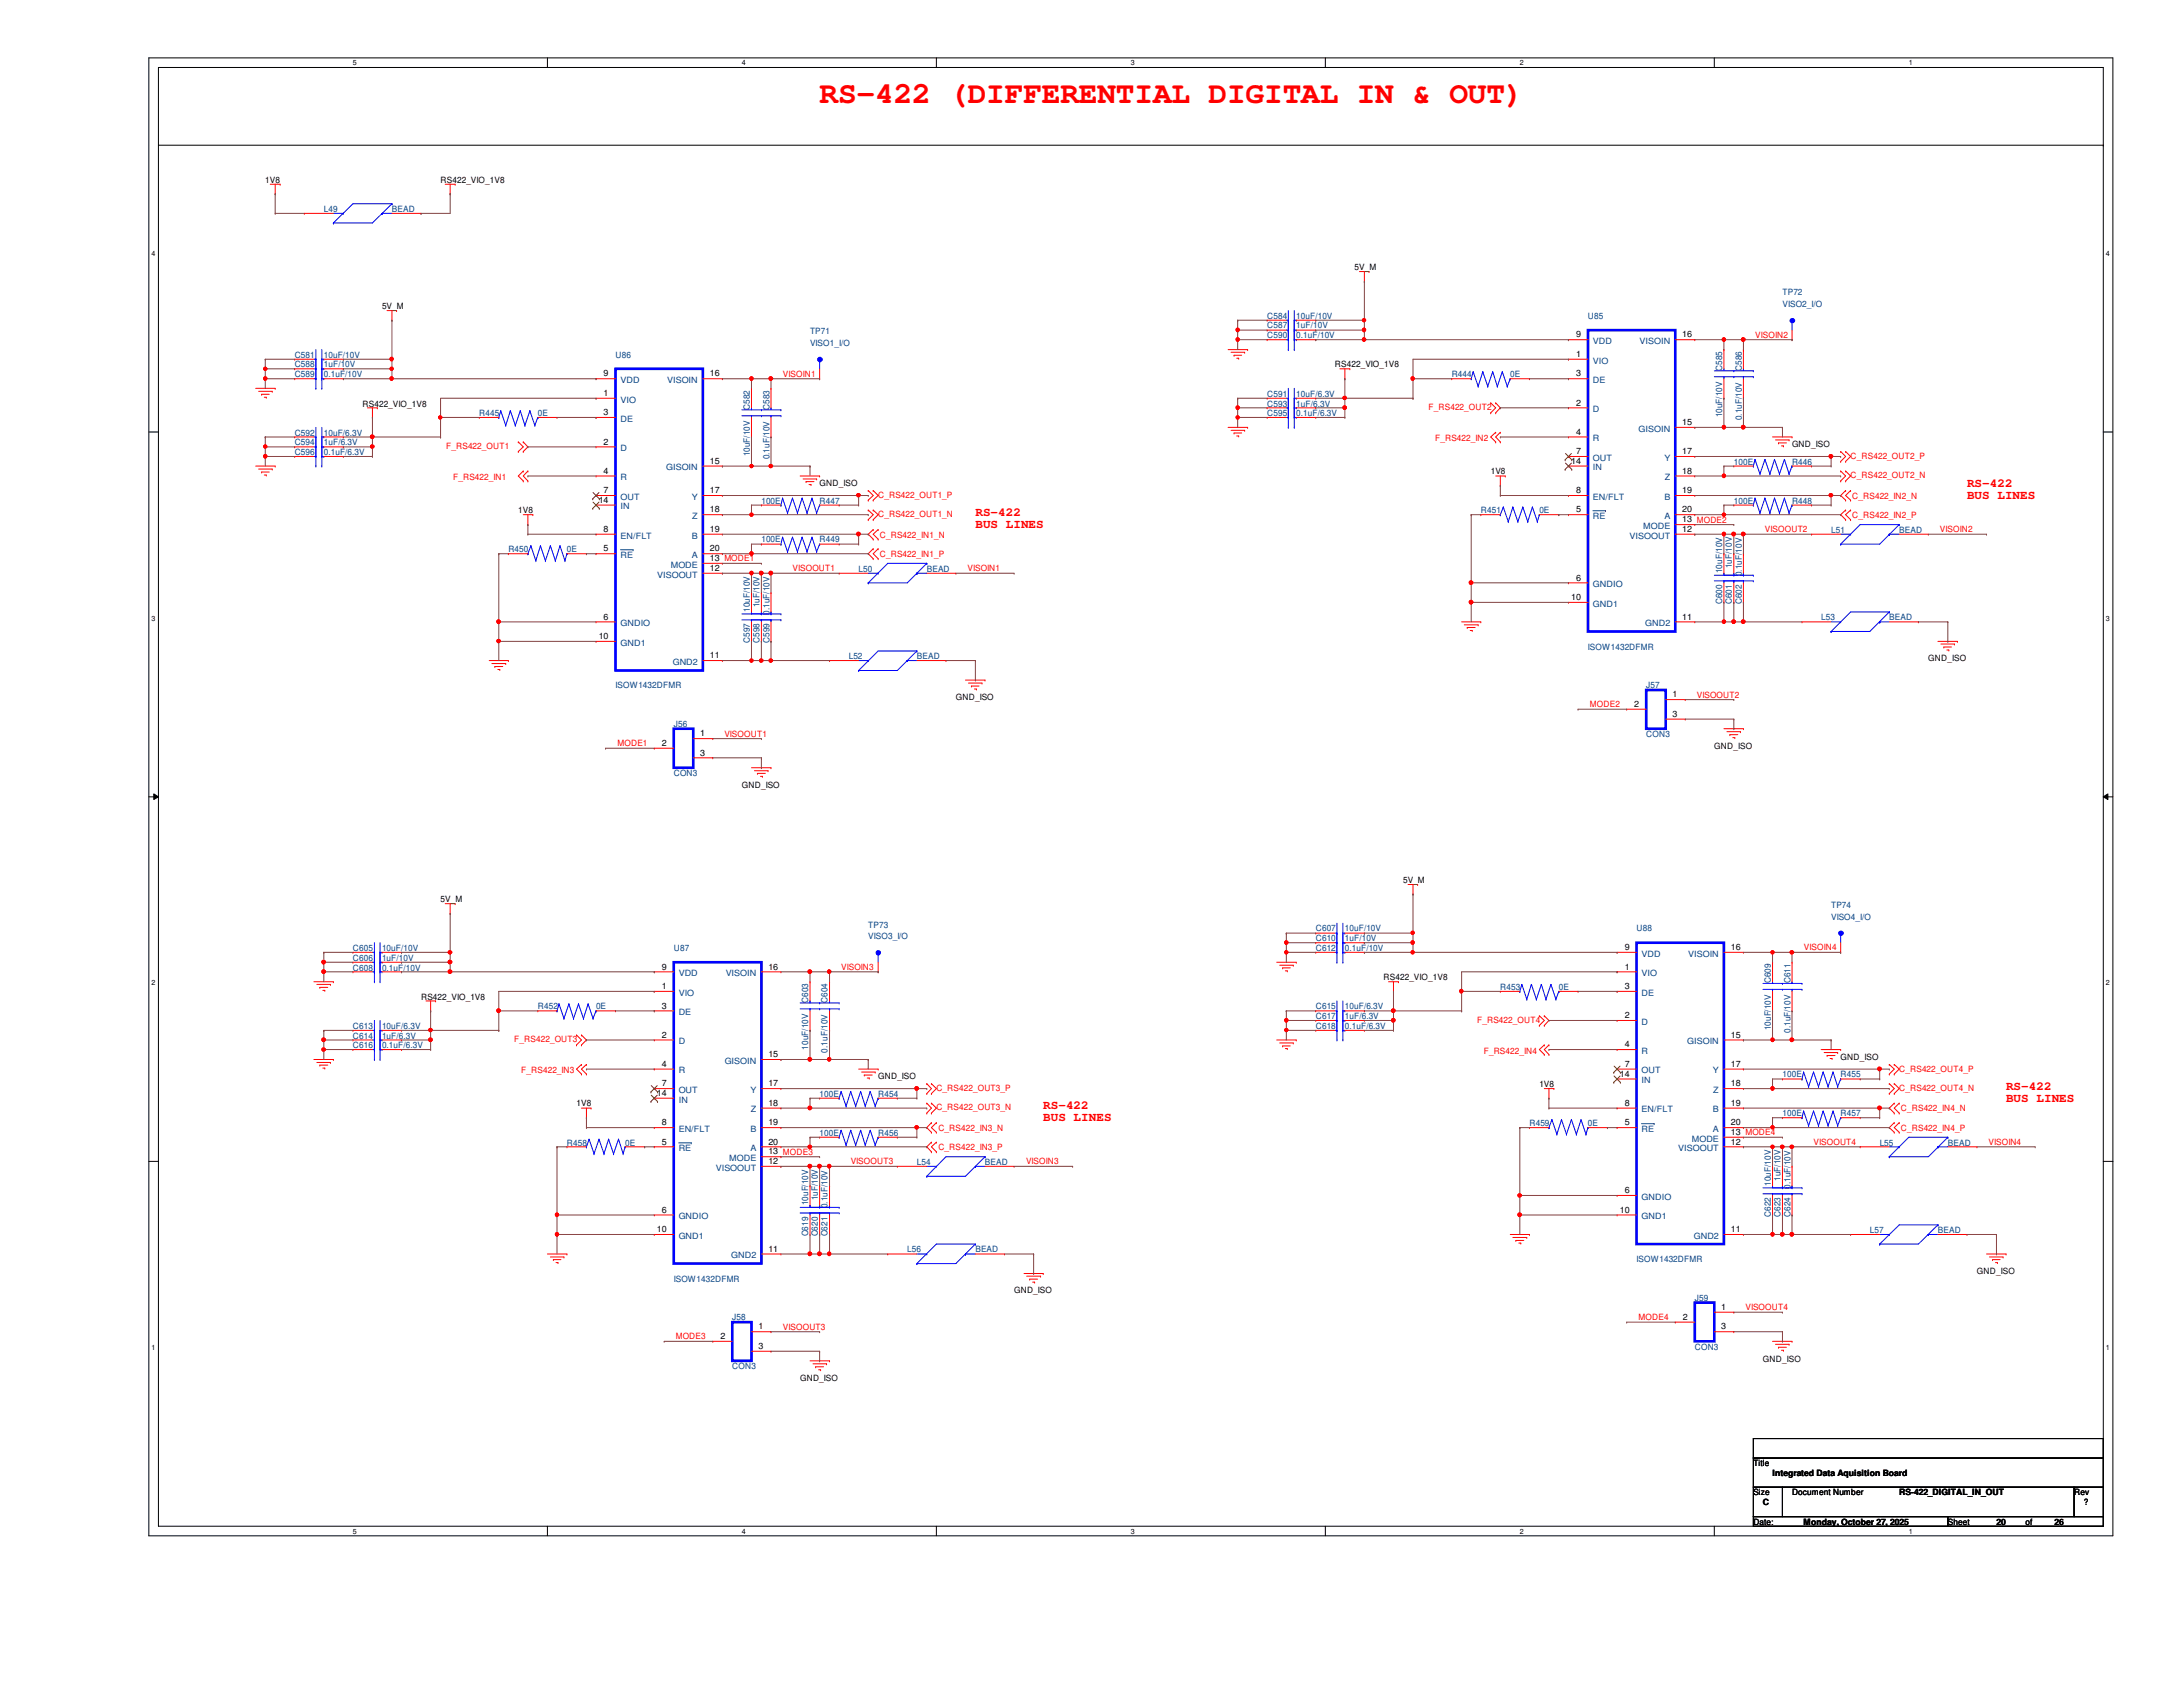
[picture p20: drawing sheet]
<svg xmlns="http://www.w3.org/2000/svg" width="279mm" height="216mm" viewBox="0 0 279 216" stroke-linecap="round" stroke-linejoin="round" font-family="sans-serif">
<defs><g id="words">
<text font-size="4" fill="#f00" x="104.9" y="13.2">RS-422 (DIFFERENTIAL DIGITAL IN &amp; OUT)</text>
<g font-size="1.6" fill="#f00">
<text x="124.8" y="66">RS-422</text>
<text x="251.8" y="62.3">RS-422</text>
<text x="251.8" y="63.9">BUS LINES</text>
<text x="124.8" y="67.6">BUS LINES</text>
<text x="133.5" y="141.9">RS-422</text>
<text x="133.5" y="143.5">BUS LINES</text>
<text x="256.8" y="139.4">RS-422</text>
<text x="256.8" y="141.1">BUS LINES</text>
</g>
<g font-size="1.1">
<text x="34" y="23.4">1V8</text>
<text x="56.4" y="23.4">RS422_VIO_1V8</text>
<text x="173.4" y="34.6">5V_M</text>
<text x="48.9" y="39.6">5V_M</text>
<text x="170.9" y="47">RS422_VIO_1V8</text>
<text x="201.7" y="45.7">1</text>
<text x="201.7" y="43.2">9</text>
<text x="215.3" y="43.2">16</text>
<text x="46.4" y="52">RS422_VIO_1V8</text>
<text x="77.3" y="50.7">1</text>
<text x="77.3" y="53.1">3</text>
<text x="77.3" y="48.2">9</text>
<text x="90.8" y="48.2">16</text>
<text x="201.7" y="51.9">2</text>
<text x="201.7" y="48.2">3</text>
<text x="77.3" y="56.9">2</text>
<text x="90.8" y="59.4">15</text>
<text x="201.1" y="59.4">14</text>
<text x="201.7" y="55.6">4</text>
<text x="201.7" y="58.1">7</text>
<text x="215.3" y="58.1">17</text>
<text x="215.3" y="54.4">15</text>
<text x="229.4" y="57.2">GND_ISO</text>
<text x="66.3" y="65.7">1V8</text>
<text x="76.6" y="64.3">14</text>
<text x="77.3" y="60.6">4</text>
<text x="77.3" y="63.1">7</text>
<text x="90.8" y="65.6">18</text>
<text x="90.8" y="63.1">17</text>
<text x="104.9" y="62.2">GND_ISO</text>
<text x="190.8" y="60.7">1V8</text>
<text x="201.7" y="65.6">5</text>
<text x="201.7" y="63.1">8</text>
<text x="215.3" y="65.6">20</text>
<text x="215.3" y="63.1">19</text>
<text x="215.3" y="60.6">18</text>
<text x="77.3" y="70.6">5</text>
<text x="77.3" y="68.1">8</text>
<text x="90.8" y="70.6">20</text>
<text x="90.8" y="68.1">19</text>
<text x="90.8" y="71.8">13 MODE1</text>
<text x="215.3" y="66.8">13 MODE2</text>
<text x="215.3" y="68.1">12</text>
<text x="90.8" y="73.1">12</text>
<text x="201.1" y="76.8">10</text>
<text x="201.7" y="74.3">6</text>
<text x="76.6" y="81.8">10</text>
<text x="77.3" y="79.3">6</text>
<text x="215.3" y="79.3">11</text>
<text x="90.8" y="84.2">11</text>
<text x="122.3" y="89.6">GND_ISO</text>
<text x="214.1" y="89.2">1</text>
<text x="246.8" y="84.6">GND_ISO</text>
<text x="84.7" y="95.5">2</text>
<text x="89.6" y="94.2">1</text>
<text x="209.2" y="90.5">2</text>
<text x="214.1" y="91.7">3</text>
<text x="219.4" y="95.8">GND_ISO</text>
<text x="89.6" y="96.7">3</text>
<text x="95" y="100.8">GND_ISO</text>
<text x="179.6" y="113">5V_M</text>
<text x="56.4" y="115.5">5V_M</text>
<text x="84.7" y="124.1">9</text>
<text x="98.3" y="124.1">16</text>
<text x="177.1" y="125.4">RS422_VIO_1V8</text>
<text x="207.9" y="124.1">1</text>
<text x="207.9" y="121.6">9</text>
<text x="221.5" y="121.6">16</text>
<text x="53.9" y="127.9">RS422_VIO_1V8</text>
<text x="84.7" y="126.6">1</text>
<text x="84.7" y="129.1">3</text>
<text x="207.9" y="130.3">2</text>
<text x="207.9" y="126.6">3</text>
<text x="84.7" y="132.8">2</text>
<text x="84.7" y="136.5">4</text>
<text x="98.3" y="135.3">15</text>
<text x="207.3" y="137.8">14</text>
<text x="207.9" y="134">4</text>
<text x="207.9" y="136.5">7</text>
<text x="221.5" y="136.5">17</text>
<text x="221.5" y="132.8">15</text>
<text x="235.6" y="135.6">GND_ISO</text>
<text x="73.8" y="141.6">1V8</text>
<text x="84.1" y="140.2">14</text>
<text x="84.7" y="139">7</text>
<text x="98.3" y="141.5">18</text>
<text x="98.3" y="139">17</text>
<text x="112.4" y="138.1">GND_ISO</text>
<text x="197" y="139.1">1V8</text>
<text x="207.9" y="141.5">8</text>
<text x="221.5" y="141.5">19</text>
<text x="221.5" y="139">18</text>
<text x="84.7" y="146.5">5</text>
<text x="84.7" y="144">8</text>
<text x="98.3" y="146.5">20</text>
<text x="98.3" y="144">19</text>
<text x="98.3" y="147.7">13 MODE3</text>
<text x="98.3" y="149">12</text>
<text x="207.9" y="144">5</text>
<text x="221.5" y="144">20</text>
<text x="221.5" y="145.2">13 MODE4</text>
<text x="221.5" y="146.5">12</text>
<text x="84.7" y="155.2">6</text>
<text x="207.3" y="155.2">10</text>
<text x="207.9" y="152.7">6</text>
<text x="84.1" y="157.7">10</text>
<text x="98.3" y="160.2">11</text>
<text x="221.5" y="157.7">11</text>
<text x="129.8" y="165.5">GND_ISO</text>
<text x="220.3" y="167.6">1</text>
<text x="253" y="163">GND_ISO</text>
<text x="92.2" y="171.4">2</text>
<text x="97.1" y="170.1">1</text>
<text x="97.1" y="172.6">3</text>
<text x="215.4" y="168.9">2</text>
<text x="220.3" y="170.1">3</text>
<text x="102.4" y="176.7">GND_ISO</text>
<text x="225.6" y="174.2">GND_ISO</text>
<text x="224.4" y="187.7">Title</text>
<text x="224.4" y="191.4">Size</text>
<text x="226.9" y="188.9">Integrated Data Aquisition Board</text>
<text x="229.4" y="191.4">Document Number</text>
<text x="243.1" y="191.3">RS-422_DIGITAL_IN_OUT</text>
<text x="265.5" y="191.4">Rev</text>
<text x="224.4" y="195.2">Date:</text>
<text x="225.6" y="192.6">C</text>
<text x="230.8" y="195.1">Monday, October 27, 2025</text>
<text x="249.3" y="195.2">Sheet</text>
<text x="255.5" y="195.1">20</text>
<text x="259.2" y="195.2">of</text>
<text x="263" y="195.1">26</text>
<text x="266.7" y="192.7">?</text>
</g>
<g font-size="1.1" fill="#004080">
<text x="41.4" y="27.1">L49</text>
<text x="50.2" y="27.1">BEAD</text>
<text x="162.2" y="40.8">C584</text>
<text x="165.9" y="40.8">10uF/10V</text>
<text x="203.2" y="40.8">U85</text>
<text x="228.1" y="37.8">TP72</text>
<text x="228.1" y="39.3">VISO2_I/O</text>
<text x="37.7" y="45.8">C581</text>
<text x="37.7" y="47">C588</text>
<text x="41.4" y="45.8">10uF/10V</text>
<text x="41.4" y="47">1uF/10V</text>
<text x="78.8" y="45.8">U86</text>
<text x="103.7" y="42.8">TP71</text>
<text x="103.7" y="44.3">VISO1_I/O</text>
<text x="162.2" y="42">C587</text>
<text x="162.2" y="43.3">C590</text>
<text x="165.9" y="42">1uF/10V</text>
<text x="165.9" y="43.3">0.1uF/10V</text>
<text x="203.9" y="46.5">VIO</text>
<text x="203.9" y="44">VDD</text>
<text x="209.8" y="44">VISOIN</text>
<text x="220.4" y="47.5" transform="rotate(-90 220.4 47.5)">C585</text>
<text x="222.9" y="47.5" transform="rotate(-90 222.9 47.5)">C586</text>
<text x="37.7" y="48.3">C589</text>
<text x="41.4" y="48.3">0.1uF/10V</text>
<text x="61.3" y="53.3">R445</text>
<text x="68.8" y="53.3">0E</text>
<text x="79.4" y="51.5">VIO</text>
<text x="79.4" y="54">DE</text>
<text x="79.4" y="49">VDD</text>
<text x="85.4" y="49">VISOIN</text>
<text x="96" y="52.5" transform="rotate(-90 96 52.5)">C582</text>
<text x="98.5" y="52.5" transform="rotate(-90 98.5 52.5)">C583</text>
<text x="162.2" y="52">C593</text>
<text x="162.2" y="53.3">C595</text>
<text x="162.2" y="50.8">C591</text>
<text x="165.9" y="52">1uF/6.3V</text>
<text x="165.9" y="53.3">0.1uF/6.3V</text>
<text x="165.9" y="50.8">10uF/6.3V</text>
<text x="185.8" y="48.3">R444</text>
<text x="193.3" y="48.3">0E</text>
<text x="203.9" y="52.7">D</text>
<text x="203.9" y="49">DE</text>
<text x="220.4" y="53.4" transform="rotate(-90 220.4 53.4)">10uF/10V</text>
<text x="222.9" y="53.8" transform="rotate(-90 222.9 53.8)">0.1uF/10V</text>
<text x="37.7" y="58.3">C596</text>
<text x="37.7" y="55.8">C592</text>
<text x="37.7" y="57">C594</text>
<text x="41.4" y="58.3">0.1uF/6.3V</text>
<text x="41.4" y="55.8">10uF/6.3V</text>
<text x="41.4" y="57">1uF/6.3V</text>
<text x="79.4" y="57.7">D</text>
<text x="96" y="58.4" transform="rotate(-90 96 58.4)">10uF/10V</text>
<text x="98.5" y="58.8" transform="rotate(-90 98.5 58.8)">0.1uF/10V</text>
<text x="203.9" y="56.5">R</text>
<text x="203.9" y="59">OUT</text>
<text x="209.7" y="55.2">GISOIN</text>
<text x="213" y="59">Y</text>
<text x="221.9" y="59.5">100E</text>
<text x="229.4" y="59.5">R446</text>
<text x="79.4" y="61.5">R</text>
<text x="79.4" y="64">OUT</text>
<text x="79.4" y="65.2">IN</text>
<text x="85.3" y="60.2">GISOIN</text>
<text x="88.6" y="64">Y</text>
<text x="97.5" y="64.5">100E</text>
<text x="104.9" y="64.5">R447</text>
<text x="189.5" y="65.7">R451</text>
<text x="197" y="65.7">0E</text>
<text x="203.9" y="64">EN/FLT</text>
<text x="203.9" y="60.2">IN</text>
<text x="213" y="64">B</text>
<text x="213.1" y="61.5">Z</text>
<text x="221.9" y="64.5">100E</text>
<text x="229.4" y="64.5">R448</text>
<text x="65.1" y="70.7">R450</text>
<text x="72.6" y="70.7">0E</text>
<text x="79.4" y="71.4">RE</text>
<text x="79.4" y="68.9">EN/FLT</text>
<text x="88.6" y="71.4">A</text>
<text x="88.6" y="68.9">B</text>
<text x="88.6" y="66.4">Z</text>
<text x="97.5" y="69.4">100E</text>
<text x="104.9" y="69.4">R449</text>
<text x="203.9" y="66.4">RE</text>
<text x="208.6" y="68.9">VISOOUT</text>
<text x="210.3" y="67.7">MODE</text>
<text x="213" y="66.4">A</text>
<text x="234.4" y="68.2">L51</text>
<text x="243.1" y="68.2">BEAD</text>
<text x="84.1" y="73.9">VISOOUT</text>
<text x="85.9" y="72.6">MODE</text>
<text x="97.2" y="77.7" transform="rotate(-90 97.2 77.7)">1uF/10V</text>
<text x="109.9" y="73.2">L50</text>
<text x="118.6" y="73.2">BEAD</text>
<text x="203.9" y="75.1">GNDIO</text>
<text x="203.9" y="77.6">GND1</text>
<text x="220.4" y="77.3" transform="rotate(-90 220.4 77.3)">C600</text>
<text x="220.4" y="73.4" transform="rotate(-90 220.4 73.4)">10uF/10V</text>
<text x="221.7" y="77.3" transform="rotate(-90 221.7 77.3)">C601</text>
<text x="221.7" y="72.7" transform="rotate(-90 221.7 72.7)">1uF/10V</text>
<text x="222.9" y="77.3" transform="rotate(-90 222.9 77.3)">C602</text>
<text x="222.9" y="73.7" transform="rotate(-90 222.9 73.7)">0.1uF/10V</text>
<text x="79.4" y="80.1">GNDIO</text>
<text x="79.4" y="82.6">GND1</text>
<text x="96" y="82.3" transform="rotate(-90 96 82.3)">C597</text>
<text x="96" y="78.3" transform="rotate(-90 96 78.3)">10uF/10V</text>
<text x="97.2" y="82.3" transform="rotate(-90 97.2 82.3)">C598</text>
<text x="98.5" y="82.3" transform="rotate(-90 98.5 82.3)">C599</text>
<text x="98.5" y="78.7" transform="rotate(-90 98.5 78.7)">0.1uF/10V</text>
<text x="203.2" y="83.1">ISOW1432DFMR</text>
<text x="210.6" y="80.1">GND2</text>
<text x="233.1" y="79.4">L53</text>
<text x="241.8" y="79.4">BEAD</text>
<text x="78.8" y="88.1">ISOW1432DFMR</text>
<text x="86.1" y="85.1">GND2</text>
<text x="108.6" y="84.4">L52</text>
<text x="117.3" y="84.4">BEAD</text>
<text x="210.7" y="88.1">J57</text>
<text x="86.2" y="93.1">J56</text>
<text x="210.7" y="94.3">CON3</text>
<text x="86.2" y="99.3">CON3</text>
<text x="111.1" y="118.7">TP73</text>
<text x="168.4" y="119.2">C607</text>
<text x="172.1" y="119.2">10uF/10V</text>
<text x="209.5" y="119.2">U88</text>
<text x="234.4" y="116.2">TP74</text>
<text x="234.4" y="117.7">VISO4_I/O</text>
<text x="45.2" y="124.2">C608</text>
<text x="45.2" y="121.7">C605</text>
<text x="45.2" y="122.9">C606</text>
<text x="48.9" y="124.2">0.1uF/10V</text>
<text x="48.9" y="121.7">10uF/10V</text>
<text x="48.9" y="122.9">1uF/10V</text>
<text x="86.2" y="121.7">U87</text>
<text x="86.9" y="124.9">VDD</text>
<text x="92.9" y="124.9">VISOIN</text>
<text x="111.1" y="120.2">VISO3_I/O</text>
<text x="168.4" y="121.7">C612</text>
<text x="168.4" y="120.5">C610</text>
<text x="172.1" y="121.7">0.1uF/10V</text>
<text x="172.1" y="120.5">1uF/10V</text>
<text x="210.1" y="124.9">VIO</text>
<text x="210.1" y="122.4">VDD</text>
<text x="216.1" y="122.4">VISOIN</text>
<text x="226.7" y="125.9" transform="rotate(-90 226.7 125.9)">C609</text>
<text x="229.2" y="125.9" transform="rotate(-90 229.2 125.9)">C611</text>
<text x="45.2" y="131.7">C613</text>
<text x="48.9" y="131.7">10uF/6.3V</text>
<text x="68.8" y="129.2">R452</text>
<text x="76.3" y="129.2">0E</text>
<text x="86.9" y="127.4">VIO</text>
<text x="86.9" y="129.9">DE</text>
<text x="103.4" y="128.4" transform="rotate(-90 103.4 128.4)">C603</text>
<text x="105.9" y="128.4" transform="rotate(-90 105.9 128.4)">C604</text>
<text x="168.4" y="131.7">C618</text>
<text x="168.4" y="129.2">C615</text>
<text x="168.4" y="130.4">C617</text>
<text x="172.1" y="131.7">0.1uF/6.3V</text>
<text x="172.1" y="129.2">10uF/6.3V</text>
<text x="172.1" y="130.4">1uF/6.3V</text>
<text x="192" y="126.7">R453</text>
<text x="199.5" y="126.7">0E</text>
<text x="210.1" y="131.1">D</text>
<text x="210.1" y="127.4">DE</text>
<text x="226.7" y="131.9" transform="rotate(-90 226.7 131.9)">10uF/10V</text>
<text x="45.2" y="134.2">C616</text>
<text x="45.2" y="132.9">C614</text>
<text x="48.9" y="134.2">0.1uF/6.3V</text>
<text x="48.9" y="132.9">1uF/6.3V</text>
<text x="86.9" y="133.6">D</text>
<text x="86.9" y="137.4">R</text>
<text x="92.8" y="136.1">GISOIN</text>
<text x="103.4" y="134.3" transform="rotate(-90 103.4 134.3)">10uF/10V</text>
<text x="105.9" y="134.7" transform="rotate(-90 105.9 134.7)">0.1uF/10V</text>
<text x="210.1" y="134.9">R</text>
<text x="210.1" y="137.4">OUT</text>
<text x="215.9" y="133.6">GISOIN</text>
<text x="219.2" y="137.4">Y</text>
<text x="228.1" y="137.9">100E</text>
<text x="229.2" y="132.2" transform="rotate(-90 229.2 132.2)">0.1uF/10V</text>
<text x="235.6" y="137.9">R455</text>
<text x="86.9" y="139.9">OUT</text>
<text x="86.9" y="141.1">IN</text>
<text x="96.1" y="139.9">Y</text>
<text x="96.1" y="142.4">Z</text>
<text x="104.9" y="140.4">100E</text>
<text x="112.4" y="140.4">R454</text>
<text x="210.1" y="142.4">EN/FLT</text>
<text x="210.1" y="138.6">IN</text>
<text x="219.2" y="142.4">B</text>
<text x="219.3" y="139.9">Z</text>
<text x="228.1" y="142.9">100E</text>
<text x="235.6" y="142.9">R457</text>
<text x="72.6" y="146.6">R458</text>
<text x="80" y="146.6">0E</text>
<text x="86.9" y="147.3">RE</text>
<text x="86.9" y="144.9">EN/FLT</text>
<text x="91.6" y="149.8">VISOOUT</text>
<text x="93.3" y="148.6">MODE</text>
<text x="96.1" y="147.3">A</text>
<text x="96.1" y="144.9">B</text>
<text x="104.9" y="145.4">100E</text>
<text x="112.4" y="145.4">R456</text>
<text x="117.3" y="149.1">L54</text>
<text x="126.1" y="149.1">BEAD</text>
<text x="195.7" y="144.1">R459</text>
<text x="203.2" y="144.1">0E</text>
<text x="210.1" y="144.9">RE</text>
<text x="214.8" y="147.3">VISOOUT</text>
<text x="216.5" y="146.1">MODE</text>
<text x="219.2" y="144.9">A</text>
<text x="240.6" y="146.6">L55</text>
<text x="249.3" y="146.6">BEAD</text>
<text x="103.4" y="154.3" transform="rotate(-90 103.4 154.3)">10uF/10V</text>
<text x="104.7" y="153.6" transform="rotate(-90 104.7 153.6)">1uF/10V</text>
<text x="105.9" y="154.6" transform="rotate(-90 105.9 154.6)">0.1uF/10V</text>
<text x="210.1" y="153.5">GNDIO</text>
<text x="226.7" y="155.7" transform="rotate(-90 226.7 155.7)">C622</text>
<text x="226.7" y="151.8" transform="rotate(-90 226.7 151.8)">10uF/10V</text>
<text x="227.9" y="155.7" transform="rotate(-90 227.9 155.7)">C623</text>
<text x="227.9" y="151.1" transform="rotate(-90 227.9 151.1)">1uF/10V</text>
<text x="229.2" y="155.7" transform="rotate(-90 229.2 155.7)">C624</text>
<text x="229.2" y="152.1" transform="rotate(-90 229.2 152.1)">0.1uF/10V</text>
<text x="86.9" y="156">GNDIO</text>
<text x="86.9" y="158.5">GND1</text>
<text x="93.6" y="161">GND2</text>
<text x="103.4" y="158.2" transform="rotate(-90 103.4 158.2)">C619</text>
<text x="104.7" y="158.2" transform="rotate(-90 104.7 158.2)">C620</text>
<text x="105.9" y="158.2" transform="rotate(-90 105.9 158.2)">C621</text>
<text x="116.1" y="160.3">L56</text>
<text x="124.8" y="160.3">BEAD</text>
<text x="209.5" y="161.5">ISOW1432DFMR</text>
<text x="210.1" y="156">GND1</text>
<text x="216.8" y="158.5">GND2</text>
<text x="239.3" y="157.8">L57</text>
<text x="248" y="157.8">BEAD</text>
<text x="86.2" y="164">ISOW1432DFMR</text>
<text x="216.9" y="166.5">J59</text>
<text x="93.7" y="169">J58</text>
<text x="216.9" y="172.7">CON3</text>
<text x="93.7" y="175.2">CON3</text>
</g>
<g font-size="1.1" fill="#f00">
<text x="224.7" y="43.2">VISOIN2</text>
<text x="100.2" y="48.2">VISOIN1</text>
<text x="182.8" y="52.5">F_RS422_OUT2</text>
<text x="57.1" y="57.5">F_RS422_OUT1</text>
<text x="183.7" y="56.5">F_RS422_IN2</text>
<text x="236.9" y="58.7">C_RS422_OUT2_P</text>
<text x="58" y="61.5">F_RS422_IN1</text>
<text x="112.4" y="63.7">C_RS422_OUT1_P</text>
<text x="236.9" y="61.2">C_RS422_OUT2_N</text>
<text x="237.1" y="63.8">C_RS422_IN2_N</text>
<text x="112.4" y="66.2">C_RS422_OUT1_N</text>
<text x="112.6" y="68.8">C_RS422_IN1_N</text>
<text x="112.6" y="71.3">C_RS422_IN1_P</text>
<text x="225.9" y="68.1">VISOOUT2</text>
<text x="237.1" y="66.3">C_RS422_IN2_P</text>
<text x="248.3" y="68.1">VISOIN2</text>
<text x="101.4" y="73.1">VISOOUT1</text>
<text x="123.8" y="73.1">VISOIN1</text>
<text x="217.2" y="89.3">VISOOUT2</text>
<text x="79" y="95.5">MODE1</text>
<text x="92.7" y="94.3">VISOOUT1</text>
<text x="203.5" y="90.5">MODE2</text>
<text x="107.7" y="124.1">VISOIN3</text>
<text x="230.9" y="121.6">VISOIN4</text>
<text x="189.1" y="130.9">F_RS422_OUT4</text>
<text x="65.8" y="133.4">F_RS422_OUT3</text>
<text x="66.7" y="137.4">F_RS422_IN3</text>
<text x="189.9" y="134.9">F_RS422_IN4</text>
<text x="243.1" y="137.2">C_RS422_OUT4_P</text>
<text x="119.8" y="139.6">C_RS422_OUT3_P</text>
<text x="119.8" y="142.1">C_RS422_OUT3_N</text>
<text x="243.1" y="139.6">C_RS422_OUT4_N</text>
<text x="243.3" y="142.2">C_RS422_IN4_N</text>
<text x="108.9" y="149">VISOOUT3</text>
<text x="120.1" y="144.7">C_RS422_IN3_N</text>
<text x="120.1" y="147.2">C_RS422_IN3_P</text>
<text x="131.3" y="149">VISOIN3</text>
<text x="232.1" y="146.5">VISOOUT4</text>
<text x="243.3" y="144.7">C_RS422_IN4_P</text>
<text x="254.5" y="146.5">VISOIN4</text>
<text x="223.4" y="167.7">VISOOUT4</text>
<text x="86.5" y="171.4">MODE3</text>
<text x="100.2" y="170.2">VISOOUT3</text>
<text x="209.7" y="169">MODE4</text>
</g>
<g font-size=".9">
<text x="45.2" y="8.3">5</text>
<text x="95" y="8.3">4</text>
<text x="144.7" y="8.3">3</text>
<text x="194.5" y="8.3">2</text>
<text x="244.3" y="8.3">1</text>
<text x="19.4" y="32.8">4</text>
<text x="269.5" y="32.8">4</text>
<text x="19.4" y="79.4">3</text>
<text x="269.5" y="79.4">3</text>
<text x="19.4" y="126.1">2</text>
<text x="269.5" y="126.1">2</text>
<text x="19.4" y="172.8">1</text>
<text x="269.5" y="172.8">1</text>
<text x="45.2" y="196.3">5</text>
<text x="95" y="196.3">4</text>
<text x="144.7" y="196.3">3</text>
<text x="194.5" y="196.3">2</text>
<text x="244.3" y="196.3">1</text>
</g>
</g></defs>
<path d="M19.1 7.4h251.3v189.2h-251.3zM20.3 8.6h248.9v186.7h-248.9z" fill="none" stroke="#000" stroke-width=".13"/>
<g fill="#fff">
<path d="M45.2 7.5h.5v1.1h-.5z"/>
<path d="M45.2 195.5h.5v1h-.5z"/>
</g>
<path d="M70.1 7.4v1.2M70.1 195.3v1.3" fill="none" stroke="#000" stroke-width=".13"/>
<g fill="#fff">
<path d="M95 7.5h.5v1.1h-.5z"/>
<path d="M95 195.5h.5v1h-.5z"/>
</g>
<path d="M119.8 7.4v1.2M119.8 195.3v1.3" fill="none" stroke="#000" stroke-width=".13"/>
<g fill="#fff">
<path d="M144.7 7.5h.5v1.1h-.5z"/>
<path d="M144.7 195.5h.5v1h-.5z"/>
</g>
<path d="M169.6 7.4v1.2M169.6 195.3v1.3" fill="none" stroke="#000" stroke-width=".13"/>
<g fill="#fff">
<path d="M194.5 7.5h.5v1.1h-.5z"/>
<path d="M194.5 195.5h.5v1h-.5z"/>
</g>
<path d="M219.4 7.4v1.2M219.4 195.3v1.3" fill="none" stroke="#000" stroke-width=".13"/>
<g fill="#fff">
<path d="M244.3 7.5h.5v1.1h-.5z"/>
<path d="M244.3 195.5h.5v1h-.5z"/>
<path d="M19.4 32h.5v1h-.5z"/>
<path d="M269.5 32h.5v1h-.5z"/>
<path d="M19.4 78.6h.5v1h-.5z"/>
<path d="M269.5 78.6h.5v1h-.5z"/>
</g>
<path d="M19.1 55.3h1.2M269.2 55.3h1.2" fill="none" stroke="#000" stroke-width=".13"/>
<g fill="#fff">
<path d="M19.4 125.3h.5v1h-.5z"/>
<path d="M269.5 125.3h.5v1h-.5z"/>
</g>
<path d="M19.1 102h1.2M19.7 101.6l.6 .4-.6 .3zM269.2 102l.6-.4v.7zM269.2 102h1.2" fill="none" stroke="#000" stroke-width=".13"/>
<path d="M19.7 101.6l.6 .4-.6 .3zM269.2 102l.6-.4v.7z" fill="#000"/>
<g fill="#fff">
<path d="M19.4 172h.5v1h-.5z"/>
<path d="M269.5 172h.5v1h-.5z"/>
</g>
<path d="M20.3 18.6h248.9M269.2 18.6h.1M19.1 148.6h1.2M269.2 148.6h1.2M224.4 184.1h44.8v2.5h-44.8zM224.4 186.6h44.8v3.7h-44.8zM224.4 190.3h3.7v3.8h-3.7zM224.4 194.1h24.9v1.2h-24.9zM228.1 190.3h37.4v3.8h-37.4zM249.3 194.1h19.9v1.2h-19.9zM265.5 190.3h3.7v3.8h-3.7z" fill="none" stroke="#000" stroke-width=".13"/>
<g fill="none" stroke="#f00" stroke-width=".13">
<path d="M34.6 23.6h1.3M35.2 24.8h.1M35.2 23.6v1.2M35.9 23.6h.1M49.5 39.8h1.3M50.2 39.8v1.2M50.8 39.8h.1M57 23.6h1.3M57.6 24.8h.1M57.6 23.6v1.2M58.3 23.6h.1M174 34.8h1.2"/>
<path d="M174.6 36h.1M174.6 34.8v1.2M175.2 34.8h.1M32.7 49.7h2.5M32.7 59.6h2.5M33.1 50.1h1.7M33.5 50.5h.1M33.5 50.5h1M33.8 50.8h.3M34.1 50.8h.1M34.8 50.1h.1M35.2 49.7h.1"/>
<path d="M35.2 59.6h.1M37.7 58.4h.1M37.7 58.4h2.5M41.4 58.4h2.5M43.9 58.4h.1M47 52.2h1.3M47.7 53.4h.1M47.7 52.2v1.2M48.3 52.2h.1M50.2 41h.1M66.3 56.6h.1M66.3 57.8h.1"/>
<path d="M66.3 56.6l.7 .6-.7 .6M67 57.8h.1M67 56.6h.1M67 56.6l.6 .6-.6 .6M157.2 44.7h2.5M157.2 54.7h2.5M157.6 45.1h1.7M157.6 55.1h1.7M157.9 45.5h.1M157.9 55.4h.1M157.9 45.5h1M157.9 55.4h1"/>
<path d="M158.3 45.8h.2M158.3 55.8h.2M158.5 45.8h.1M158.5 55.8h.1M159.3 45.1h.1M159.3 55.1h.1M159.7 44.7h.1M159.7 54.7h.1M171.5 47.2h1.3M172.1 48.5h.1M172.1 47.2v1.3M172.8 47.2h.1"/>
<path d="M190.8 51.6h.1M190.8 52.8h.1M190.8 51.6l.6 .6-.6 .6M191.4 52.8h.1M191.4 51.6h.1M191.4 55.3h.1M191.4 56.6h.1M191.4 51.6l.6 .6-.6 .6M191.4 55.3l-.6 .6 .6 .7M192 55.3h.1M192 56.6h.1M192 55.3l-.6 .6 .6 .7"/>
<path d="M226.9 55.9h2.5M227.2 56.3h1.8M227.6 56.7h.1M227.6 56.7h1M228 57.1h.3M228.3 57.1h.1M229 56.3h.1M229.4 55.9h.1M235.6 59.1h.1M235.6 57.8h.1M235.6 57.8l.6 .6-.6 .7M236.2 59.1h.1"/>
<path d="M236.2 57.8h.1M236.2 57.8l.7 .6-.7 .7M33.1 60h1.7M33.5 60.4h.1M33.5 60.4h1M33.8 60.8h.3M34.1 60.8h.1M34.8 60h.1M67 60.3h.1M67 61.6h.1M67 65.9h1.2M67 60.3l-.7 .6 .7 .7"/>
<path d="M67.6 67.1h.1M67.6 60.3h.1M67.6 61.6h.1M67.6 65.9v1.2M67.6 60.3l-.6 .6 .6 .7M68.2 65.9h.1M97.5 75.9h.1M97.5 64.6h.1M97.5 75.9v2.4M97.5 79.6v2.5M97.5 64.6h2.4M102.4 60.9h2.5"/>
<path d="M102.8 61.3h1.7M103.2 61.6h.1M103.2 61.6h1M103.5 62h.3M103.8 62h.1M104.5 61.3h.1M104.9 60.9h.1M104.9 64.6h2.5M107.4 64.6h.1M111.1 66.5h.1M111.1 65.3h.1M111.1 64h.1"/>
<path d="M111.1 62.8h.1M111.1 65.3l.7 .6-.7 .6M111.1 62.8l.7 .6-.7 .6M111.8 67.8h.1M111.8 69h.1M111.8 70.2h.1M111.8 71.5h.1M111.8 66.5h.1M111.8 65.3h.1M111.8 64h.1M111.8 62.8h.1M111.8 67.8l-.7 .6 .7 .6"/>
<path d="M111.8 70.2l-.7 .7 .7 .6M111.8 65.3l.6 .6-.6 .6M111.8 62.8l.6 .6-.6 .6M112.4 69h.1M112.4 67.8h.1M112.4 71.5h.1M112.4 70.2h.1M112.4 67.8l-.6 .6 .6 .6M112.4 70.2l-.6 .7 .6 .6M187.1 79.6h2.4M187.4 80h1.8M189.2 80h.1"/>
<path d="M189.5 79.6h.1M191.4 60.9h1.3M192 62.1h.1M192 60.9v1.2M192.7 60.9h.1M235.6 61.6h.1M235.6 60.3h.1M235.6 60.3l.6 .6-.6 .7M236.2 62.8h.1M236.2 64h.1M236.2 65.3h.1M236.2 66.5h.1"/>
<path d="M236.2 61.6h.1M236.2 60.3h.1M236.2 62.8l-.6 .6 .6 .6M236.2 65.3l-.6 .6 .6 .6M236.2 60.3l.7 .6-.7 .7M236.9 64h.1M236.9 62.8h.1M236.9 66.5h.1M236.9 65.3h.1M236.9 62.8l-.7 .6 .7 .6M236.9 65.3l-.7 .6 .7 .6M62.6 84.5h2.5"/>
<path d="M62.9 84.9h1.8M63.3 85.3h.1M63.3 85.3h1M63.7 85.7h.3M64 85.7h.1M64.7 84.9h.1M65.1 84.5h.1M96.2 98.3h2.5M96.6 98.6h1.7M96.9 99h.1M96.9 99h1.1M97.3 99.4h.3"/>
<path d="M97.5 82.1h.1M97.6 99.4h.1M98.3 98.6h.1M98.7 98.3h.1M123.6 87h2.5M124 87.4h1.7M124.3 87.8h.1M124.3 87.8h1M124.7 88.2h.3M125 88.2h.1M125.7 87.4h.1M126.1 87h.1"/>
<path d="M187.8 80.3h.1M187.8 80.3h1M188.2 80.7h.2M188.4 80.7h.1M220.6 93.3h2.5M221 93.6h1.8M221.4 94h.1M221.4 94h1M221.8 94.4h.2M222 94.4h.1M222.8 93.6h.1M223.1 93.3h.1"/>
<path d="M248 82.1h2.5M248.4 82.4h1.7M248.8 82.8h.1M248.8 82.8h1M249.2 83.2h.2M249.4 83.2h.1M250.1 82.4h.1M250.5 82.1h.1M57 115.7h1.3M57.6 116.9h.1M57.6 115.7v1.2M58.3 115.7h.1"/>
<path d="M180.2 113.2h1.2M180.8 114.4h.1M180.8 113.2v1.2M181.4 113.2h.1M40.2 125.6h2.5M40.2 135.6h2.5M40.6 126h1.7M40.6 136h1.7M40.9 126.4h.1M40.9 136.3h.1M40.9 126.4h1.1M40.9 136.3h1.1"/>
<path d="M41.3 126.7h.3M41.3 136.7h.3M41.6 126.7h.1M41.6 136.7h.1M42.3 126h.1M42.3 136h.1M42.7 125.6h.1M42.7 135.6h.1M54.5 128.1h1.3M55.1 129.4h.1M55.1 128.1v1.3M55.8 128.1h.1"/>
<path d="M73.8 132.5h.1M73.8 133.7h.1M73.8 132.5l.6 .6-.6 .6M74.4 133.7h.1M74.4 132.5h.1M74.4 136.2h.1M74.4 137.5h.1M74.4 132.5l.7 .6-.7 .6M74.4 136.2l-.6 .6 .6 .7M75.1 136.2h.1M75.1 137.5h.1M75.1 136.2l-.7 .6 .7 .7"/>
<path d="M109.9 136.8h2.5M110.3 137.2h1.7M110.6 137.6h.1M110.6 137.6h1M111 138h.3M111.3 138h.1M112 137.2h.1M112.4 136.8h.1M118.6 140h.1M118.6 138.7h.1M118.6 138.7l.6 .6-.6 .7M119.2 140h.1"/>
<path d="M119.2 138.7h.1M119.2 138.7l.6 .6-.6 .7M163.4 123.1h2.5M163.4 133.1h2.5M163.8 123.5h1.7M163.8 133.5h1.7M164.2 123.9h.1M164.2 133.9h.1M164.2 123.9h.9M164.2 133.9h.9M164.5 124.2h.3M164.5 134.2h.3"/>
<path d="M164.8 124.2h.1M164.8 134.2h.1M165.5 123.5h.1M165.5 133.5h.1M165.9 123.1h.1M165.9 133.1h.1M177.7 125.6h1.3M178.4 126.9h.1M178.4 125.6v1.3M179 125.6h.1M197 130h.1M197 131.2h.1"/>
<path d="M197 130l.7 .6-.7 .6M197.7 131.2h.1M197.7 130h.1M197.7 133.7h.1M197.7 135h.1M197.7 139.3h1.2M197.7 130l.5 .6-.5 .6M197.7 133.7l-.7 .6 .7 .7M198.2 133.7h.1M198.2 135h.1M198.2 139.3v1.2M198.2 133.7l-.5 .6 .5 .7"/>
<path d="M198.9 139.3h.1M229.4 129.4h.1M229.4 123.1h.1M229.4 123.1v2.5M229.4 126.9v2.5M233.1 134.3h2.5M233.5 134.7h1.7M233.8 135.1h.1M233.8 135.1h1.1M234.2 135.5h.3M234.5 135.5h.1M235.2 134.7h.1"/>
<path d="M235.6 134.3h.1M241.8 137.5h.1M241.8 136.2h.1M241.8 140h.1M241.8 138.7h.1M241.8 136.2l.6 .6-.6 .7M241.8 138.7l.6 .6-.6 .7M242.4 137.5h.1M242.4 136.2h.1M242.4 140h.1M242.4 138.7h.1M242.4 136.2l.7 .6-.7 .7"/>
<path d="M242.4 138.7l.7 .6-.7 .7M74.4 141.8h1.2M75.1 143h.1M75.1 141.8v1.2M75.6 141.8h.1M106.2 158h.1M106.2 151.8h.1M106.2 151.8v2.5M106.2 155.5v2.5M118.6 142.5h.1M118.6 141.2h.1M118.6 141.2l.6 .6-.6 .7"/>
<path d="M119.2 143.7h.1M119.2 144.9h.1M119.2 146.2h.1M119.2 147.4h.1M119.2 142.5h.1M119.2 141.2h.1M119.2 143.7l-.6 .6 .6 .6M119.2 146.2l-.6 .6 .6 .6M119.2 141.2l.6 .6-.6 .7M119.8 144.9h.1M119.8 143.7h.1M119.8 147.4h.1"/>
<path d="M119.8 146.2h.1M119.8 143.7l-.6 .6 .6 .6M119.8 146.2l-.6 .6 .6 .6M193.3 158h2.4M193.6 158.4h1.8M194 158.7h.1M194 158.7h1M194.4 159.1h.2M194.6 159.1h.1M195.4 158.4h.1M195.7 158h.1M198.2 140.5h.1"/>
<path d="M228.1 143h.1M228.1 143h2.5M235.6 143h2.5M238.1 143h.1M242.4 141.2h.1M242.4 142.5h.1M242.4 143.7h.1M242.4 144.9h.1M242.4 141.2l-.6 .6 .6 .7M242.4 143.7l-.6 .6 .6 .6M243.1 142.5h.1M243.1 141.2h.1"/>
<path d="M243.1 144.9h.1M243.1 143.7h.1M243.1 141.2l-.7 .6 .7 .7M243.1 143.7l-.7 .6 .7 .6M70.1 160.5h2.5M70.4 160.9h1.8M70.8 161.2h.1M70.8 161.2h1M71.2 161.6h.2M71.4 161.6h.1M72.2 160.9h.1M72.6 160.5h.1"/>
<path d="M91.2 171.7h.1M91.2 171.7h2.5M96.2 170.4h2.5M96.2 172.9h2.5M98.7 170.4h.1M98.7 172.9h.1M103.7 174.2h2.5M104.1 174.5h1.7M104.4 174.9h.1M104.4 174.9h1M104.8 175.3h.2M105 175.3h.1"/>
<path d="M105.8 174.5h.1M106.2 174.2h.1M131.1 163h2.4M131.4 163.3h1.8M131.8 163.7h.1M131.8 163.7h1M132.2 164.1h.2M132.4 164.1h.1M133.2 163.3h.1M133.5 163h.1M226.9 171.7h2.5M227.2 172h1.8"/>
<path d="M227.6 172.4h.1M227.6 172.4h1M228 172.8h.3M228.3 172.8h.1M229 172h.1M229.4 171.7h.1M254.3 160.5h2.5M254.6 160.9h1.8M255 161.2h.1M255 161.2h1M255.4 161.6h.3M255.7 161.6h.1"/>
<path d="M256.4 160.9h.1M256.8 160.5h.1"/>
</g>
<path d="M93.7 169.2h2.5v5h-2.5z" fill="none" stroke="#00f" stroke-width=".34"/>
<g fill="none" stroke="#00f" stroke-width=".13">
<path d="M40.2 58.4h.2M40.4 59.6h.1M40.4 58.4h.1M40.4 57.2v2.4M41.2 59.6h.1M41.2 57.2v2.4M41.2 58.4h.2M41.4 58.4h.1M96.2 79.3h2.5M96.2 78.6h2.5M97.5 79.3h.1M97.5 78.3h.1"/>
<path d="M97.5 78.3v.3M97.5 79.3v.3M98.7 79.3h.1M98.7 78.6h.1M99.9 64.6h.1M100.2 63.8h.1M100.2 63.8l-.3 .8M100.2 63.8l.6 1.9M100.8 65.7h.1M101.4 63.8h.1M101.4 63.8l-.6 1.9M101.4 63.8l.7 1.9"/>
<path d="M102.1 65.7h.1M102.7 63.8h.1M102.7 63.8l-.6 1.9M102.7 63.8l.6 1.9M103.3 65.7h.1M103.9 63.8h.1M103.9 63.8l-.6 1.9M103.9 63.8l.6 1.9M104.5 65.7h.1M104.9 64.6h.1M104.9 64.6l-.4 1.1M228.1 126.6h2.5"/>
<path d="M228.1 125.9h2.5M229.4 126.6h.1M229.4 125.6h.1M229.4 125.6v.3M229.4 126.6v.3M230.6 126.6h.1M230.6 125.9h.1M104.9 155.2h2.5M104.9 154.5h2.5M106.2 155.2h.1M106.2 154.3h.1M106.2 154.3v.2"/>
<path d="M106.2 155.2v.3M107.4 155.2h.1M107.4 154.5h.1M230.6 143h.1M230.8 142.2h.1M230.8 142.2l-.2 .8M230.8 142.2l.7 1.9M231.5 144.1h.1M232.1 142.2h.1M232.1 142.2l-.6 1.9M232.1 142.2l.6 1.9M232.7 144.1h.1"/>
<path d="M233.3 142.2h.1M233.3 142.2l-.6 1.9M233.3 142.2l.7 1.9M234 144.1h.1M234.6 142.2h.1M234.6 142.2l-.6 1.9M234.6 142.2l.6 1.9M235.2 144.1h.1M235.6 143h.1M235.6 143l-.4 1.1"/>
</g>
<circle cx="229.4" cy="41" r=".29" fill="#00f"/>
<g fill="none" stroke="#00f" stroke-width=".13">
<path d="M40.2 48.5h.2M40.2 46h.2M40.2 47.2h.2M40.2 55.9h.2M40.4 49.7h.1M40.4 48.5h.1M40.4 47.2h.1M40.4 46h.1M40.4 57.2h.1M40.4 55.9h.1M40.4 44.7v5M40.4 54.7v2.5"/>
<path d="M41.2 49.7h.1M41.2 47.2h.1M41.2 48.5h.1M41.2 57.2h.1M41.2 44.7v5M41.2 54.7v2.5M41.2 48.5h.2M41.2 46h.2M41.2 47.2h.2M41.2 55.9h.2M41.4 48.5h.1M41.4 46h.1"/>
<path d="M41.4 47.2h.1M41.4 55.9h.1M63.8 53.4h.1M64.1 52.6h.1M64.1 52.6l-.3 .8M64.1 52.6l.6 1.8M64.7 54.4h.1M65.3 52.6h.1M65.3 52.6l-.6 1.8M65.3 52.6l.7 1.8M66 54.4h.1M66.6 52.6h.1"/>
<path d="M66.6 52.6l-.6 1.8M66.6 52.6l.6 1.8M67.2 54.4h.1M67.8 52.6h.1M67.8 52.6l-.6 1.8M67.8 52.6l.7 1.8M68.5 54.4h.1M68.8 53.4h.1M68.8 53.4l-.3 1M95 53.2h2.5M95 52.5h2.5M96.2 53.2h.1"/>
<path d="M96.2 52.2h.1M96.2 52.2v.3M96.2 53.2v.2M97.5 53.2h.1M97.5 52.5h.1M164.6 52.2h.3M164.6 42.2h.3M164.9 53.4h.1M164.9 52.2h.1M164.9 43.5h.1M164.9 42.2h.1M164.9 41v2.5"/>
<path d="M164.9 51v2.4M165.7 53.4h.1M165.7 43.5h.1M165.7 41v2.5M165.7 51v2.4M165.7 52.2h.2M165.7 42.2h.2M165.9 52.2h.1M165.9 42.2h.1M188.3 48.5h.1M188.6 47.6h.1M188.6 47.6l-.3 .9"/>
<path d="M188.6 47.6l.6 1.8M189.2 49.4h.1M189.8 47.6h.1M189.8 47.6l-.6 1.8M189.8 47.6l.6 1.8M190.4 49.4h.1M191.1 47.6h.1M191.1 47.6l-.7 1.8M191.1 47.6l.5 1.8M191.6 49.4h.1M192.3 47.6h.1M192.3 47.6l-.7 1.8"/>
<path d="M192.3 47.6l.6 1.8M192.9 49.4h.1M193.3 48.5h.1M193.3 48.5l-.4 .9M219.4 48.2h5M219.4 47.5h5M220.6 48.2h.1M220.6 47.2h.1M220.6 47.2v.3M220.6 48.2v.3M221.9 48.2h.1M221.9 47.5h.1"/>
<path d="M223.1 48.2h.1M223.1 47.2h.1M223.1 47.2v.3M223.1 48.2v.3M224.4 48.2h.1M224.4 47.5h.1M229.4 41h.1M229.4 41v1.2M95 79.3h2.5M95 78.6h2.5M96.2 79.3h.1M96.2 78.3h.1"/>
<path d="M96.2 78.3v.3M96.2 79.3v.3M97.5 79.3h.1M97.5 78.6h.1M99.9 69.6h.1M100.2 68.7h.1M100.2 68.7l-.3 .9M100.2 68.7l.6 1.9M100.8 70.6h.1M101.4 68.7h.1M101.4 68.7l-.6 1.9M101.4 68.7l.7 1.9"/>
<path d="M102.1 70.6h.1M102.7 68.7h.1M102.7 68.7l-.6 1.9M102.7 68.7l.6 1.9M103.3 70.6h.1M103.9 68.7h.1M103.9 68.7l-.6 1.9M103.9 68.7l.6 1.9M104.5 70.6h.1M104.9 69.6h.1M104.9 69.6l-.4 1M220.6 74.3h3.8"/>
<path d="M220.6 73.6h3.8M221.9 74.3h.1M221.9 73.4h.1M221.9 73.4v.2M221.9 74.3v.3M223.1 74.3h.1M223.1 73.6h.1M223.1 73.4h.1M223.1 73.4v.2M223.1 74.3v.3M224.4 74.3h.1M224.4 73.6h.1"/>
<path d="M235.6 69.6h.1M235.6 68.4h1.3M236.9 68.4h.1M241.8 68.4h.1M241.8 68.4h1.3M243.1 67.1h.1M243.1 67.1h-5l-2.5 2.5M243.1 67.1l-2.5 2.5h-5M109.9 85.8h.1M109.9 84.5h1.2M111.1 84.5h.1M116.1 84.5h.1"/>
<path d="M116.1 84.5h1.2M117.3 83.3h.1M117.3 83.3h-4.9l-2.5 2.5M117.3 83.3l-2.4 2.5h-5M170.9 119.4h.2M171.1 119.4h.1M171.1 118.2v4.9M171.9 118.2v4.9M171.9 119.4h.2M172.1 119.4h.1M47.7 121.9h.2M47.7 124.4h.2"/>
<path d="M47.7 131.9h.2M47.7 134.3h.2M47.9 125.6h.1M47.9 124.4h.1M47.9 135.6h.1M47.9 134.3h.1M47.9 123.1h.1M47.9 121.9h.1M47.9 133.1h.1M47.9 131.9h.1M47.9 120.6v5M47.9 130.6v5"/>
<path d="M48.6 125.6h.1M48.6 135.6h.1M48.6 123.1h.1M48.6 133.1h.1M48.6 121.9h.3M48.6 120.6v5M48.6 130.6v5M48.6 124.4h.3M48.6 131.9h.3M48.6 134.3h.3M48.9 124.4h.1M48.9 134.3h.1"/>
<path d="M48.9 121.9h.1M48.9 131.9h.1M104.9 129.1h2.5M104.9 128.4h2.5M106.2 129.1h.1M106.2 128.1h.1M106.2 128.1v.3M106.2 129.1v.3M107.4 129.1h.1M107.4 128.4h.1M107.7 139.7h.1M107.7 139.7l-.3 .8"/>
<path d="M107.7 139.7l.6 1.9M108.9 139.7h.1M108.9 139.7l-.6 1.9M108.9 139.7l.6 1.9M110.2 139.7h.1M110.2 139.7l-.7 1.9M110.2 139.7l.5 1.9M111.4 139.7h.1M111.4 139.7l-.7 1.9M111.4 139.7l.6 1.9M170.9 121.9h.2M170.9 131.9h.2"/>
<path d="M170.9 129.4h.2M171.1 123.1h.1M171.1 121.9h.1M171.1 133.1h.1M171.1 131.9h.1M171.1 120.6h.1M171.1 130.6h.1M171.1 129.4h.1M171.1 128.1v5M171.9 123.1h.1M171.9 133.1h.1M171.9 120.6h.1"/>
<path d="M171.9 130.6h.1M171.9 128.1v5M171.9 121.9h.2M171.9 131.9h.2M171.9 129.4h.2M172.1 121.9h.1M172.1 131.9h.1M172.1 129.4h.1M230.6 138.1h.1M230.8 137.2h.1M230.8 137.2l-.2 .9M230.8 137.2l.7 1.9"/>
<path d="M231.5 139.1h.1M232.1 137.2h.1M232.1 137.2l-.6 1.9M232.1 137.2l.6 1.9M232.7 139.1h.1M233.3 137.2h.1M233.3 137.2l-.6 1.9M233.3 137.2l.7 1.9M234 139.1h.1M234.6 137.2h.1M234.6 137.2l-.6 1.9M234.6 137.2l.6 1.9"/>
<path d="M235.2 139.1h.1M235.6 138.1h.1M235.6 138.1l-.4 1M75.1 146.8h.1M75.4 145.8h.1M75.4 145.8l.6 1.9M75.4 145.8l-.3 1M76 147.7h.1M76.7 145.8h.1M76.7 145.8l.6 1.9M76.7 145.8l-.7 1.9M77.3 147.7h.1"/>
<path d="M77.9 145.8h.1M77.9 145.8l.6 1.9M77.9 145.8l-.6 1.9M78.5 147.7h.1M79.2 145.8h.1M79.2 145.8l.6 1.9M79.2 145.8l-.7 1.9M79.8 147.7h.1M80 146.8h.1M80 146.8l-.2 .9M102.4 155.2h2.5M102.4 154.5h2.5"/>
<path d="M103.7 155.2h.1M103.7 154.3h.1M103.7 154.3v.2M103.7 155.2v.3M104.9 155.2h.1M104.9 154.5h.1M107.4 145.5h.1M107.4 140.5h.1M107.7 144.7h.1M107.7 144.7l-.3 .8M107.7 144.7l.6 1.9M108.3 146.6h.1"/>
<path d="M108.3 141.6h.1M108.9 144.7h.1M108.9 144.7l-.6 1.9M108.9 144.7l.6 1.9M109.5 146.6h.1M109.5 141.6h.1M110.2 144.7h.1M110.2 144.7l-.7 1.9M110.2 144.7l.5 1.9M110.7 146.6h.1M110.7 141.6h.1M111.4 144.7h.1"/>
<path d="M111.4 144.7l-.7 1.9M111.4 144.7l.6 1.9M112 146.6h.1M112 141.6h.1M112.4 145.5h.1M112.4 140.5h.1M112.4 145.5l-.4 1.1M112.4 140.5l-.4 1.1M124.8 159.2h.1M124.8 159.2h-5l-2.5 2.5M124.8 159.2l-2.5 2.5h-5M198.2 144.3h.1"/>
<path d="M198.6 143.3h.1M198.6 143.3l.7 1.9M198.6 143.3l-.4 1M199.3 145.2h.1M199.9 143.3h.1M199.9 143.3l.6 1.9M199.9 143.3l-.6 1.9M200.5 145.2h.1M201.1 143.3h.1M201.1 143.3l.7 1.9M201.1 143.3l-.6 1.9M201.8 145.2h.1"/>
<path d="M202.4 143.3h.1M202.4 143.3l.6 1.9M202.4 143.3l-.6 1.9M203 145.2h.1M203.2 144.3h.1M203.2 144.3l-.2 .9M225.6 152.8h2.5M225.6 152h2.5M226.9 152.8h.1M226.9 151.8h.1M226.9 151.8v.2M226.9 152.8v.2"/>
<path d="M228.1 152.8h.1M228.1 152h.1M240.6 159.2h.1M240.6 158h1.2M241.8 158h.1M246.8 158h.1M246.8 158h1.2M248 156.8h.1M248 156.8h-4.9l-2.5 2.4M248 156.8l-2.5 2.4h-4.9M117.3 161.7h.1M117.3 160.5h1.3"/>
<path d="M118.6 160.5h.1M123.6 160.5h.1M123.6 160.5h1.2"/>
<circle cx="229.4" cy="41" r=".29"/>
</g>
<g fill="none" stroke="#f00" stroke-width=".13">
<path d="M37.7 48.5h.1M37.7 46h.1M37.7 47.2h.1M37.7 55.9h.1M37.7 48.5h2.5M37.7 46h2.5M37.7 47.2h2.5M37.7 55.9h2.5M41.4 48.5h2.5M41.4 46h2.5M41.4 47.2h2.5M41.4 55.9h2.5"/>
<path d="M43.9 48.5h.1M43.9 46h.1M43.9 47.2h.1M43.9 55.9h.1M61.3 53.4h.1M61.3 53.4h2.5M68.8 53.4h2.5M71.3 53.4h.1M76.3 51h.1M76.3 57.2h.1M76.3 53.4h.1M76.3 48.5h.1"/>
<path d="M76.3 48.5h2.5M76.3 53.4h2.5M76.3 51h2.5M76.3 57.2h2.5M90 48.5h2.5M90 59.6h2.5M92.5 48.5h.1M92.5 59.6h.1M96.2 55.9h.1M96.2 49.7h.1M96.2 49.7v2.5M96.2 53.4v2.5"/>
<path d="M162.2 52.2h.1M162.2 42.2h.1M162.2 52.2h2.4M162.2 42.2h2.4M165.9 52.2h2.5M165.9 42.2h2.5M168.4 52.2h.1M168.4 42.2h.1M185.8 48.5h.1M185.8 48.5h2.5M193.3 48.5h2.4M195.7 48.5h.1"/>
<path d="M200.7 46h.1M200.7 52.2h.1M200.7 48.5h.1M200.7 55.9h.1M200.7 58.4h.1M200.7 43.5h.1M200.7 59.6h.1M200.7 48.5h2.5M200.7 52.2h2.5M200.7 46h2.5M200.7 55.9h2.5M200.7 58.4h2.5"/>
<path d="M200.7 43.5h2.5M200.7 59.6h2.5M214.4 58.4h2.5M214.4 43.5h2.5M214.4 54.7h2.5M216.9 58.4h.1M216.9 43.5h.1M216.9 54.7h.1M220.6 51h.1M220.6 44.7h.1M220.6 44.7v2.5M220.6 48.5v2.5"/>
<path d="M223.1 51h.1M223.1 44.7h.1M223.1 44.7v2.5M223.1 48.5v2.5M229.4 43.5h.1M229.4 42.2v1.3M76.3 60.9h.1M76.3 70.9h.1M76.3 79.6h.1M76.3 63.4h.1M76.3 68.4h.1M76.3 64.6h.1"/>
<path d="M76.3 63.4h2.5M76.3 60.9h2.5M76.3 68.4h2.5M76.3 79.6h2.5M76.3 70.9h2.5M76.3 64.6h2.5M90 65.9h2.5M90 63.4h2.5M90 68.4h2.5M90 70.9h2.5M90 72.1h2.5M90 73.4h2.5"/>
<path d="M92.5 70.9h.1M92.5 68.4h.1M92.5 65.9h.1M92.5 63.4h.1M92.5 72.1h.1M92.5 73.4h.1M96.2 75.9h.1M96.2 75.9v2.4M96.2 79.6v2.5M97.5 69.6h.1M97.5 69.6h2.4M104.9 69.6h2.5"/>
<path d="M107.4 69.6h.1M200.7 65.9h.1M200.7 74.6h.1M200.7 63.4h.1M200.7 77.1h.1M200.7 65.9h2.5M200.7 74.6h2.5M200.7 63.4h2.5M200.7 77.1h2.5M214.4 65.9h2.5M214.4 63.4h2.5M214.4 60.9h2.5"/>
<path d="M214.4 67.1h2.5M214.4 68.4h2.5M214.4 79.6h2.5M216.9 65.9h.1M216.9 63.4h.1M216.9 60.9h.1M216.9 67.1h.1M216.9 68.4h.1M216.9 79.6h.1M221.9 77.1h.1M221.9 70.9h.1M221.9 70.9v2.5"/>
<path d="M221.9 74.6v2.5M223.1 77.1h.1M223.1 70.9h.1M223.1 70.9v2.5M223.1 74.6v2.5M231.9 68.4h.1M231.9 68.4h3.7M243.1 68.4h3.7M246.8 68.4h.1M76.3 82.1h.1M76.3 82.1h2.5M83.7 95.8h.1"/>
<path d="M83.7 95.8h2.5M88.7 94.5h2.5M88.7 97h2.5M90 84.5h2.5M91.2 94.5h.1M91.2 97h.1M92.5 84.5h.1M96.2 82.1h.1M106.2 84.5h.1M106.2 84.5h3.7M117.3 84.5h3.8M121.1 84.5h.1"/>
<path d="M208.2 90.8h.1M208.2 90.8h2.5M213.2 89.5h2.5M213.2 92h2.5M215.7 89.5h.1M215.7 92h.1M168.4 119.4h.1M168.4 119.4h2.5M172.1 119.4h2.5M174.6 119.4h.1M45.2 124.4h.1M45.2 134.3h.1"/>
<path d="M45.2 121.9h.1M45.2 131.9h.1M45.2 121.9h2.5M45.2 124.4h2.5M45.2 131.9h2.5M45.2 134.3h2.5M48.9 121.9h2.5M48.9 124.4h2.5M48.9 131.9h2.5M48.9 134.3h2.5M51.4 124.4h.1M51.4 134.3h.1"/>
<path d="M51.4 121.9h.1M51.4 131.9h.1M106.2 131.9h.1M106.2 125.6h.1M106.2 125.6v2.5M106.2 129.4v2.5M168.4 121.9h.1M168.4 131.9h.1M168.4 129.4h.1M168.4 121.9h2.5M168.4 131.9h2.5M168.4 129.4h2.5"/>
<path d="M172.1 121.9h2.5M172.1 131.9h2.5M172.1 129.4h2.5M174.6 121.9h.1M174.6 131.9h.1M174.6 129.4h.1M228.1 138.1h.1M228.1 138.1h2.5M235.6 138.1h2.5M238.1 138.1h.1M72.6 146.8h.1M72.6 146.8h2.5"/>
<path d="M80 146.8h2.5M82.5 146.8h.1M103.7 158h.1M103.7 151.8h.1M103.7 151.8v2.5M103.7 155.5v2.5M104.9 145.5h.1M104.9 140.5h.1M104.9 145.5h2.5M104.9 140.5h2.5M112.4 145.5h2.5M112.4 140.5h2.5"/>
<path d="M114.9 145.5h.1M114.9 140.5h.1M195.7 144.3h.1M195.7 144.3h2.5M203.2 144.3h2.5M205.7 144.3h.1M226.9 155.5h.1M226.9 149.3h.1M226.9 149.3v2.5M226.9 153v2.5M236.9 158h.1M236.9 158h3.7"/>
<path d="M248 158h3.8M251.8 158h.1M113.6 160.5h.1M113.6 160.5h3.7M124.8 160.5h3.8M128.6 160.5h.1"/>
</g>
<path d="M78.8 47.2h11.2v38.6h-11.2zM203.2 42.2h11.2v38.6h-11.2zM86.2 93.3h2.5v5h-2.5zM210.7 88.3h2.5v5h-2.5z" fill="none" stroke="#00f" stroke-width=".34"/>
<path d="M79.4 70.4h1.6M81 70.4h.1M203.9 65.4h1.6M205.5 65.4h.1" fill="none" stroke="#004080" stroke-width=".13"/>
<g fill="none" stroke="#804000" stroke-width=".13">
<path d="M200.3 58.8h.1M200.4 58l.8 .8M200.4 59.3l.8 .8M201.1 58l-.8 .8M201.1 59.3l-.8 .8M201.2 58.8h.1M75.9 63.8h.1M75.9 65.1h.1M75.9 63l.8 .8M75.9 64.3l.8 .8M76.7 63l-.8 .8M76.7 64.3l-.8 .8"/>
<path d="M76.7 63.8h.1M76.7 65.1h.1M200.3 60.1h.1M201.2 60.1h.1"/>
</g>
<circle cx="235.6" cy="119.4" r=".29" fill="#00f"/>
<g fill="none" stroke="#00f" stroke-width=".13">
<path d="M235.6 119.4h.1M235.6 119.4v1.2"/>
<circle cx="235.6" cy="119.4" r=".29"/>
</g>
<path d="M235.6 121.9h.1M235.6 120.6v1.3" fill="none" stroke="#f00" stroke-width=".13"/>
<circle cx="104.9" cy="46" r=".3" fill="#00f"/>
<g fill="none" stroke="#00f" stroke-width=".13">
<path d="M104.9 46h.1M104.9 46v1.2M224.4 64.6h.1M224.6 63.8h.1M224.6 63.8l-.2 .8M224.6 63.8l.7 1.9M225.3 65.7h.1M225.9 63.8h.1M225.9 63.8l-.6 1.9M225.9 63.8l.6 1.9M226.5 65.7h.1M227.1 63.8h.1"/>
<path d="M227.1 63.8l-.6 1.9M227.1 63.8l.7 1.9M227.8 65.7h.1M228.4 63.8h.1M228.4 63.8l-.6 1.9M228.4 63.8l.6 1.9M229 65.7h.1M229.4 64.6h.1M229.4 64.6l-.4 1.1M194.5 126.9h.1M194.8 126h.1M194.8 126l-.3 .9"/>
<path d="M194.8 126l.6 1.9M195.4 127.9h.1M196 126h.1M196 126l-.6 1.9M196 126l.6 1.9M196.6 127.9h.1M197.3 126h.1M197.3 126l-.7 1.9M197.3 126l.6 1.9M197.9 127.9h.1M198.5 126h.1M198.5 126l-.6 1.9"/>
<path d="M198.5 126l.6 1.9M199.1 127.9h.1M199.5 126.9h.1M199.5 126.9l-.4 1"/>
<circle cx="104.9" cy="46" r=".3"/>
</g>
<path d="M104.9 48.5h.1M104.9 47.2v1.3M221.9 64.6h.1M221.9 64.6h2.5M229.4 64.6h2.5M231.9 64.6h.1M192 126.9h.1M192 126.9h2.5M199.5 126.9h2.5M202 126.9h.1" fill="none" stroke="#f00" stroke-width=".13"/>
<circle cx="112.4" cy="121.9" r=".29" fill="#00f"/>
<g fill="none" stroke="#00f" stroke-width=".13">
<path d="M42.7 28.5h.1M42.7 27.3h1.2M43.9 27.3h.1M48.9 27.3h.1M48.9 27.3h1.3M50.2 26.1h.1M50.2 26.1h-5l-2.5 2.4M50.2 26.1l-2.5 2.4h-5M164.9 39.8v4.9M165.7 39.8v4.9M40.2 57.2h.2M40.4 58.4h.1"/>
<path d="M40.4 57.2h.1M40.4 55.9v2.5M41.2 58.4h.1M41.2 55.9v2.5M41.2 57.2h.2M41.4 57.2h.1M97.5 53.2h2.4M97.5 52.5h2.4M98.7 53.2h.1M98.7 52.2h.1M98.7 52.2v.3M98.7 53.2v.2"/>
<path d="M99.9 53.2h.1M99.9 52.5h.1M164.6 43.5h.3M164.6 53.4h.3M164.6 41h.3M164.6 51h.3M164.9 44.7h.1M164.9 43.5h.1M164.9 54.7h.1M164.9 53.4h.1M164.9 42.2h.1M164.9 41h.1"/>
<path d="M164.9 52.2h.1M164.9 51h.1M164.9 49.7v5M165.7 44.7h.1M165.7 54.7h.1M165.7 42.2h.1M165.7 52.2h.1M165.7 49.7v5M165.7 43.5h.2M165.7 53.4h.2M165.7 41h.2M165.7 51h.2"/>
<path d="M165.9 43.5h.1M165.9 53.4h.1M165.9 41h.1M165.9 51h.1M224.4 59.6h.1M224.6 58.8h.1M224.6 58.8l-.2 .8M224.6 58.8l.7 1.9M225.9 58.8h.1M225.9 58.8l-.6 1.9M225.9 58.8l.6 1.9M227.1 58.8h.1"/>
<path d="M227.1 58.8l-.6 1.9M227.1 58.8l.7 1.9M228.4 58.8h.1M228.4 58.8l-.6 1.9M228.4 58.8l.6 1.9M229.4 59.6h.1M229.4 59.6l-.4 1.1M67.6 70.9h.1M67.9 69.8h.1M67.9 69.8l.7 2M67.9 69.8l-.3 1.1M68.6 71.8h.1"/>
<path d="M69.2 69.8h.1M69.2 69.8l.6 2M69.2 69.8l-.6 2M69.8 71.8h.1M70.4 69.8h.1M70.4 69.8l.7 2M70.4 69.8l-.6 2M71.1 71.8h.1M71.7 69.8h.1M71.7 69.8l.6 2M71.7 69.8l-.6 2M72.3 71.8h.1"/>
<path d="M72.6 70.9h.1M72.6 70.9l-.3 .9M97.5 79.3h2.4M97.5 78.6h2.4M98.7 79.3h.1M98.7 78.3h.1M98.7 78.3v.3M98.7 79.3v.3M99.9 79.3h.1M99.9 78.6h.1M111.1 74.6h.1M111.1 73.4h1.3"/>
<path d="M112.4 73.4h.1M117.3 73.4h.1M117.3 73.4h1.3M118.6 72.1h.1M118.6 72.1h-5l-2.5 2.5M118.6 72.1l-2.5 2.5h-5M192 65.9h.1M192.4 64.9h.1M192.4 64.9l.6 1.9M192.4 64.9l-.4 1M193 66.8h.1M193.6 64.9h.1"/>
<path d="M193.6 64.9l.7 1.9M193.6 64.9l-.6 1.9M194.3 66.8h.1M194.9 64.9h.1M194.9 64.9l.6 1.9M194.9 64.9l-.6 1.9M195.5 66.8h.1M196.1 64.9h.1M196.1 64.9l.7 1.9M196.1 64.9l-.6 1.9M196.8 66.8h.1M197 65.9h.1"/>
<path d="M197 65.9l-.2 .9M219.4 74.3h2.5M219.4 73.6h2.5M220.6 74.3h.1M220.6 73.4h.1M220.6 73.4v.2M220.6 74.3v.3M221.9 74.3h.1M221.9 73.6h.1M225.3 60.7h.1M226.5 60.7h.1M227.8 60.7h.1"/>
<path d="M229 60.7h.1M234.4 79.6h1.2M235.6 79.6h.1M240.6 79.6h.1M240.6 79.6h1.2M241.8 78.3h.1M241.8 78.3h-4.9l-2.5 2.5M241.8 78.3l-2.5 2.5h-4.9M234.4 80.8h.1M171.1 119.4v2.5M171.9 119.4v2.5M47.7 133.1h.2"/>
<path d="M47.7 123.1h.2M47.9 134.3h.1M47.9 133.1h.1M47.9 124.4h.1M47.9 123.1h.1M47.9 121.9v2.5M47.9 131.9v2.4M48.6 134.3h.1M48.6 124.4h.1M48.6 121.9v2.5M48.6 131.9v2.4M48.6 133.1h.3"/>
<path d="M48.6 123.1h.3M48.9 133.1h.1M48.9 123.1h.1M71.3 129.4h.1M71.5 128.5h.1M71.5 128.5l-.2 .9M71.5 128.5l.7 1.8M72.2 130.3h.1M72.8 128.5h.1M72.8 128.5l-.6 1.8M72.8 128.5l.6 1.8M73.4 130.3h.1"/>
<path d="M74 128.5h.1M74 128.5l-.6 1.8M74 128.5l.7 1.8M74.7 130.3h.1M75.3 128.5h.1M75.3 128.5l-.6 1.8M75.3 128.5l.6 1.8M75.9 130.3h.1M76.3 129.4h.1M76.3 129.4l-.4 .9M102.4 129.1h2.5M102.4 128.4h2.5"/>
<path d="M103.7 129.1h.1M103.7 128.1h.1M103.7 128.1v.3M103.7 129.1v.3M104.9 129.1h.1M104.9 128.4h.1M112.4 121.9h.1M112.4 121.9v1.2M170.9 130.6h.2M170.9 120.6h.2M171.1 131.9h.1M171.1 130.6h.1"/>
<path d="M171.1 121.9h.1M171.1 120.6h.1M171.1 129.4v2.5M171.9 131.9h.1M171.9 121.9h.1M171.9 129.4v2.5M171.9 130.6h.2M171.9 120.6h.2M172.1 130.6h.1M172.1 120.6h.1M225.6 126.6h2.5M225.6 125.9h2.5"/>
<path d="M226.9 126.6h.1M226.9 125.6h.1M226.9 125.6v.3M226.9 126.6v.3M228.1 126.6h.1M228.1 125.9h.1M103.7 155.2h2.5M103.7 154.5h2.5M104.9 155.2h.1M104.9 154.3h.1M104.9 154.3v.2M104.9 155.2v.3"/>
<path d="M106.2 155.2h.1M106.2 154.5h.1M118.6 150.5h.1M118.6 149.3h1.2M119.8 149.3h.1M124.8 149.3h.1M124.8 149.3h1.3M126.1 148h.1M126.1 148h-5l-2.5 2.5M126.1 148l-2.5 2.5h-5M226.9 152.8h3.7M226.9 152h3.7"/>
<path d="M228.1 152.8h.1M228.1 151.8h.1M228.1 151.8v.2M228.1 152.8v.2M229.4 152.8h.1M229.4 152h.1M229.4 151.8h.1M229.4 151.8v.2M229.4 152.8v.2M230.6 152.8h.1M230.6 152h.1M241.8 148h.1"/>
<path d="M241.8 146.8h1.3M243.1 146.8h.1M248 146.8h.1M248 146.8h1.3M249.3 145.5h.1M249.3 145.5h-5l-2.5 2.5M249.3 145.5l-2.5 2.5h-5"/>
<circle cx="112.4" cy="121.9" r=".29"/>
</g>
<g fill="none" stroke="#f00" stroke-width=".13">
<path d="M38.9 27.3h.1M38.9 27.3h3.8M50.2 27.3h3.7M53.9 27.3h.1M37.7 57.2h.1M37.7 57.2h2.5M41.4 57.2h2.5M43.9 57.2h.1M98.7 55.9h.1M98.7 49.7h.1M98.7 49.7v2.5M98.7 53.4v2.5"/>
<path d="M162.2 43.5h.1M162.2 53.4h.1M162.2 41h.1M162.2 51h.1M162.2 43.5h2.4M162.2 53.4h2.4M162.2 41h2.4M162.2 51h2.4M165.9 43.5h2.5M165.9 53.4h2.5M165.9 41h2.5M165.9 51h2.5"/>
<path d="M168.4 43.5h.1M168.4 53.4h.1M168.4 41h.1M168.4 51h.1M221.9 59.6h.1M221.9 59.6h2.5M229.4 59.6h2.5M231.9 59.6h.1M65.1 70.9h.1M65.1 70.9h2.5M72.6 70.9h2.5M75.1 70.9h.1"/>
<path d="M98.7 75.9h.1M98.7 75.9v2.4M98.7 79.6v2.5M107.4 73.4h.1M107.4 73.4h3.7M118.6 73.4h3.7M122.3 73.4h.1M189.5 65.9h.1M189.5 65.9h2.5M197 65.9h2.5M199.5 65.9h.1M220.6 77.1h.1"/>
<path d="M220.6 70.9h.1M220.6 70.9v2.5M220.6 74.6v2.5M230.6 79.6h.1M230.6 79.6h3.8M241.8 79.6h3.7M245.5 79.6h.1M98.7 82.1h.1M45.2 133.1h.1M45.2 123.1h.1M45.2 133.1h2.5M45.2 123.1h2.5"/>
<path d="M48.9 133.1h2.5M48.9 123.1h2.5M51.4 133.1h.1M51.4 123.1h.1M68.8 129.4h.1M68.8 129.4h2.5M76.3 129.4h2.5M78.8 129.4h.1M83.7 126.9h.1M83.7 133.1h.1M83.7 129.4h.1M83.7 136.8h.1"/>
<path d="M83.7 139.3h.1M83.7 124.4h.1M83.7 129.4h2.5M83.7 133.1h2.5M83.7 124.4h2.5M83.7 126.9h2.5M83.7 136.8h2.5M83.7 139.3h2.5M97.5 124.4h2.4M97.5 139.3h2.4M97.5 135.6h2.4M99.9 139.3h.1"/>
<path d="M99.9 124.4h.1M99.9 135.6h.1M103.7 131.9h.1M103.7 125.6h.1M103.7 125.6v2.5M103.7 129.4v2.5M112.4 124.4h.1M112.4 123.1v1.3M168.4 130.6h.1M168.4 120.6h.1M168.4 130.6h2.5M168.4 120.6h2.5"/>
<path d="M172.1 130.6h2.5M172.1 120.6h2.5M174.6 130.6h.1M174.6 120.6h.1M207 124.4h.1M207 130.6h.1M207 126.9h.1M207 134.3h.1M207 136.8h.1M207 121.9h.1M207 138.1h.1M207 130.6h2.5"/>
<path d="M207 124.4h2.5M207 126.9h2.5M207 134.3h2.5M207 136.8h2.5M207 121.9h2.5M207 138.1h2.5M220.6 133.1h2.5M220.6 136.8h2.5M220.6 121.9h2.5M220.6 139.3h2.5M223.1 139.3h.1M223.1 136.8h.1"/>
<path d="M223.1 121.9h.1M223.1 133.1h.1M226.9 129.4h.1M226.9 123.1h.1M226.9 123.1v2.5M226.9 126.9v2.5M83.7 146.8h.1M83.7 155.5h.1M83.7 144.3h.1M83.7 158h.1M83.7 140.5h.1M83.7 144.3h2.5"/>
<path d="M83.7 155.5h2.5M83.7 146.8h2.5M83.7 158h2.5M83.7 140.5h2.5M97.5 144.3h2.4M97.5 141.8h2.4M97.5 146.8h2.4M97.5 148h2.4M97.5 149.3h2.4M99.9 146.8h.1M99.9 144.3h.1M99.9 141.8h.1"/>
<path d="M99.9 148h.1M99.9 149.3h.1M104.9 158h.1M104.9 151.8h.1M104.9 151.8v2.5M104.9 155.5v2.5M114.9 149.3h.1M114.9 149.3h3.7M126.1 149.3h3.7M129.8 149.3h.1M207 144.3h.1M207 153h.1"/>
<path d="M207 141.8h.1M207 155.5h.1M207 144.3h2.5M207 153h2.5M207 141.8h2.5M207 155.5h2.5M220.6 144.3h2.5M220.6 141.8h2.5M220.6 145.5h2.5M220.6 146.8h2.5M220.6 158h2.5M223.1 144.3h.1"/>
<path d="M223.1 141.8h.1M223.1 145.5h.1M223.1 146.8h.1M223.1 158h.1M228.1 155.5h.1M228.1 149.3h.1M228.1 149.3v2.5M228.1 153v2.5M229.4 155.5h.1M229.4 149.3h.1M229.4 149.3v2.5M229.4 153v2.5"/>
<path d="M238.1 146.8h.1M238.1 146.8h3.7M249.3 146.8h3.7M253 146.8h.1M97.5 160.5h2.4M99.9 160.5h.1M214.4 169.2h.1M214.4 169.2h2.5M219.4 167.9h2.5M219.4 170.4h2.5M221.9 167.9h.1M221.9 170.4h.1"/>
</g>
<path d="M86.2 123.1h11.3v38.6h-11.3zM209.5 120.6h11.1v38.6h-11.1zM216.9 166.7h2.5v5h-2.5z" fill="none" stroke="#00f" stroke-width=".34"/>
<path d="M86.9 146.3h1.6M88.5 146.3h.1M210.1 143.8h1.6M211.7 143.8h.1" fill="none" stroke="#004080" stroke-width=".13"/>
<g fill="none" stroke="#804000" stroke-width=".13">
<path d="M83.3 139.7h.1M83.4 138.9l.8 .8M84.1 138.9l-.8 .8M84.2 139.7h.1M206.5 137.2h.1M206.5 138.5h.1M206.6 136.4l.8 .8M206.6 137.7l.8 .8M207.3 136.4l-.8 .8M207.3 137.7l-.8 .8M207.4 137.2h.1M207.4 138.5h.1"/>
<path d="M83.3 141h.1M83.4 140.2l.8 .8M84.1 140.2l-.8 .8M84.2 141h.1"/>
</g>
<path d="M92.5 73.4h.1M92.5 73.4h3.7M96.2 73.4h.1M96.2 73.4v2.5" fill="none" stroke="#804040" stroke-width=".13"/>
<path d="M96 73.2h.3l.1 .1-.1 .2-.1 .1-.2-.1z" fill-rule="evenodd" fill="#f00"/>
<path d="M96 73.2h.3l.1 .1-.1 .2-.1 .1-.2-.1z" fill="none" stroke="#f00" stroke-width=".13"/>
<path d="M92.5 59.6h.1M92.5 59.6h3.7" fill="none" stroke="#804040" stroke-width=".13"/>
<path d="M96 59.5h.3l.1 .1-.1 .2-.1 .1-.2-.1z" fill-rule="evenodd" fill="#f00"/>
<path d="M96 59.5h.3l.1 .1-.1 .2-.1 .1-.2-.1z" fill="none" stroke="#f00" stroke-width=".13"/>
<g fill="none" stroke="#804040" stroke-width=".13">
<path d="M35.2 24.8h.1M35.2 27.3h.1M35.2 24.8v2.5M35.2 27.3h3.7M53.9 27.3h.1M57.6 24.8h.1M57.6 24.8v2.5h-3.7M34 48.5h.1M34 48.5h3.7M96.2 55.9h.1M96.2 55.9v3.7h2.5M98.7 59.6h.1"/>
<path d="M103.7 59.6h.1M103.7 59.6v1.3"/>
</g>
<path d="M33.8 48.3h.3l.1 .1-.1 .2-.1 .1-.2-.1z" fill-rule="evenodd" fill="#f00"/>
<path d="M33.8 48.3h.3l.1 .1-.1 .2-.1 .1-.2-.1z" fill="none" stroke="#f00" stroke-width=".13"/>
<path d="M34 47.2h.1M34 47.2h3.7" fill="none" stroke="#804040" stroke-width=".13"/>
<path d="M33.8 47h.3l.1 .2-.1 .1-.1 .1-.2-.1z" fill-rule="evenodd" fill="#f00"/>
<path d="M33.8 47h.3l.1 .2-.1 .1-.1 .1-.2-.1z" fill="none" stroke="#f00" stroke-width=".13"/>
<path d="M34 47.2h.1M34 47.2v1.3M43.9 46h.1M43.9 48.5h.1M43.9 47.2h.1M43.9 46h6.3M43.9 48.5h6.3M50.2 46h.1M50.2 46v1.2h-6.3" fill="none" stroke="#804040" stroke-width=".13"/>
<path d="M50 47h.3v.2v.1l-.2 .1-.1-.1z" fill-rule="evenodd" fill="#f00"/>
<path d="M50 47h.3v.2v.1l-.2 .1-.1-.1z" fill="none" stroke="#f00" stroke-width=".13"/>
<path d="M50.2 47.2h.1M50.2 41h.1M50.2 41v5M50.2 47.2v1.3" fill="none" stroke="#804040" stroke-width=".13"/>
<path d="M50 45.8h.3v.1v.2l-.2 .1-.1-.1z" fill-rule="evenodd" fill="#f00"/>
<path d="M50 45.8h.3v.1v.2l-.2 .1-.1-.1z" fill="none" stroke="#f00" stroke-width=".13"/>
<path d="M34 48.5h.1M34 48.5v1.2M50.2 48.5h26.1M76.3 48.5h.1" fill="none" stroke="#804040" stroke-width=".13"/>
<path d="M50 48.3h.3v.1v.2l-.2 .1-.1-.1z" fill-rule="evenodd" fill="#f00"/>
<path d="M50 48.3h.3v.1v.2l-.2 .1-.1-.1z" fill="none" stroke="#f00" stroke-width=".13"/>
<path d="M34 55.9h.1M34 57.2h.1M34 55.9h3.7M34 55.9v1.3M34 57.2h3.7" fill="none" stroke="#804040" stroke-width=".13"/>
<path d="M33.8 57h.3l.1 .1-.1 .2-.1 .1-.2-.1z" fill-rule="evenodd" fill="#f00"/>
<path d="M33.8 57h.3l.1 .1-.1 .2-.1 .1-.2-.1z" fill="none" stroke="#f00" stroke-width=".13"/>
<path d="M34 57.2h.1M34 58.4h.1M34 57.2v1.2M34 58.4h3.7" fill="none" stroke="#804040" stroke-width=".13"/>
<path d="M33.8 58.2h.3l.1 .2-.1 .2h-.1h-.2z" fill-rule="evenodd" fill="#f00"/>
<path d="M33.8 58.2h.3l.1 .2-.1 .2h-.1h-.2z" fill="none" stroke="#f00" stroke-width=".13"/>
<path d="M34 58.4h.1M34 58.4v1.2M43.9 55.9h3.8M47.7 55.9h.1M47.7 53.4h.1M47.7 53.4v2.5" fill="none" stroke="#804040" stroke-width=".13"/>
<path d="M47.5 55.7h.3l.1 .2-.1 .2h-.2h-.1z" fill-rule="evenodd" fill="#f00"/>
<path d="M47.5 55.7h.3l.1 .2-.1 .2h-.2h-.1z" fill="none" stroke="#f00" stroke-width=".13"/>
<path d="M43.9 57.2h3.8M47.7 57.2h.1" fill="none" stroke="#804040" stroke-width=".13"/>
<path d="M47.5 57h.3l.1 .1-.1 .2-.2 .1-.1-.1z" fill-rule="evenodd" fill="#f00"/>
<path d="M47.5 57h.3l.1 .1-.1 .2-.2 .1-.1-.1z" fill="none" stroke="#f00" stroke-width=".13"/>
<path d="M43.9 58.4h3.8M47.7 55.9h.1M47.7 58.4h.1M47.7 57.2h.1M47.7 55.9v2.5M47.7 55.9h8.7M56.4 55.9h.1M56.4 53.4h.1M56.4 53.4h4.9M76.3 51h.1M76.3 51h-19.9v4.9" fill="none" stroke="#804040" stroke-width=".13"/>
<path d="M56.2 53.3h.3l.1 .1-.1 .2h-.2h-.1z" fill-rule="evenodd" fill="#f00"/>
<path d="M56.2 53.3h.3l.1 .1-.1 .2h-.2h-.1z" fill="none" stroke="#f00" stroke-width=".13"/>
<g fill="none" stroke="#804040" stroke-width=".13">
<path d="M67.6 57.2h.1M67.6 57.2h8.7M71.3 53.4h5M76.3 53.4h.1M63.8 70.9h.1M63.8 70.9h1.3M63.8 70.9v8.7M67.6 60.9h.1M67.6 68.4h.1M67.6 67.1h.1M67.6 60.9h8.7M67.6 68.4h8.7"/>
<path d="M67.6 67.1v1.3M75.1 70.9h.1M75.1 70.9h1.2"/>
</g>
<path d="M63.6 79.4h.4l.1 .1-.1 .2-.2 .1-.2-.1z" fill-rule="evenodd" fill="#f00"/>
<path d="M63.6 79.4h.4l.1 .1-.1 .2-.2 .1-.2-.1z" fill="none" stroke="#f00" stroke-width=".13"/>
<path d="M63.8 79.6h.1M63.8 79.6h12.5M63.8 82.1h.1M63.8 82.1h12.5" fill="none" stroke="#804040" stroke-width=".13"/>
<path d="M63.6 81.9h.4l.1 .1-.1 .2-.2 .1-.2-.1z" fill-rule="evenodd" fill="#f00"/>
<path d="M63.6 81.9h.4l.1 .1-.1 .2-.2 .1-.2-.1z" fill="none" stroke="#f00" stroke-width=".13"/>
<path d="M98.7 55.9h.1M98.7 55.9v3.7h5M103.7 59.6h.1M63.8 79.6h.1M63.8 79.6v4.9M63.8 82.1h.1" fill="none" stroke="#804040" stroke-width=".13"/>
<path d="M98.5 59.5h.3l.1 .1-.1 .2-.2 .1-.1-.1z" fill-rule="evenodd" fill="#f00"/>
<path d="M98.5 59.5h.3l.1 .1-.1 .2-.2 .1-.1-.1z" fill="none" stroke="#f00" stroke-width=".13"/>
<path d="M92.5 48.5h3.7M96.2 48.5h.1M96.2 48.5v1.2M98.7 48.5h.1M98.7 48.5v1.2" fill="none" stroke="#804040" stroke-width=".13"/>
<path d="M96 48.3h.3l.1 .1-.1 .2-.1 .1-.2-.1z" fill-rule="evenodd" fill="#f00"/>
<path d="M96 48.3h.3l.1 .1-.1 .2-.1 .1-.2-.1z" fill="none" stroke="#f00" stroke-width=".13"/>
<path d="M96.2 48.5h8.7M98.7 48.5h.1M104.9 48.5h.1" fill="none" stroke="#804040" stroke-width=".13"/>
<path d="M98.5 48.3h.3l.1 .1-.1 .2-.2 .1-.1-.1z" fill-rule="evenodd" fill="#f00"/>
<path d="M98.5 48.3h.3l.1 .1-.1 .2-.2 .1-.1-.1z" fill="none" stroke="#f00" stroke-width=".13"/>
<path d="M96.2 73.4h.1M96.2 73.4h2.5M97.5 73.4h.1M97.5 73.4v2.5M98.7 73.4h.1M98.7 73.4v2.5" fill="none" stroke="#804040" stroke-width=".13"/>
<path d="M97.3 73.2h.3l.1 .1-.1 .2-.2 .1-.1-.1z" fill-rule="evenodd" fill="#f00"/>
<path d="M97.3 73.2h.3l.1 .1-.1 .2-.2 .1-.1-.1z" fill="none" stroke="#f00" stroke-width=".13"/>
<path d="M92.5 84.5h3.7M96.2 84.5h.1" fill="none" stroke="#804040" stroke-width=".13"/>
<path d="M96 84.4h.3l.1 .1-.1 .2-.1 .1-.2-.1z" fill-rule="evenodd" fill="#f00"/>
<path d="M96 84.4h.3l.1 .1-.1 .2-.1 .1-.2-.1z" fill="none" stroke="#f00" stroke-width=".13"/>
<path d="M96.2 84.5h.1M96.2 82.1v2.4M96.2 84.5h1.3M97.5 84.5h.1M97.5 82.1h.1M97.5 82.1v2.4M98.7 82.1h.1M98.7 82.1v2.4" fill="none" stroke="#804040" stroke-width=".13"/>
<path d="M97.3 84.4h.3l.1 .1-.1 .2-.2 .1-.1-.1z" fill-rule="evenodd" fill="#f00"/>
<path d="M97.3 84.4h.3l.1 .1-.1 .2-.2 .1-.1-.1z" fill="none" stroke="#f00" stroke-width=".13"/>
<path d="M98.7 73.4h.1M98.7 73.4h8.7M97.5 84.5h.1M97.5 84.5h1.2" fill="none" stroke="#804040" stroke-width=".13"/>
<path d="M98.5 73.2h.3l.1 .1-.1 .2-.2 .1-.1-.1z" fill-rule="evenodd" fill="#f00"/>
<path d="M98.5 73.2h.3l.1 .1-.1 .2-.2 .1-.1-.1z" fill="none" stroke="#f00" stroke-width=".13"/>
<path d="M98.7 84.5h.1M98.7 84.5h7.5" fill="none" stroke="#804040" stroke-width=".13"/>
<path d="M98.5 84.4h.3l.1 .1-.1 .2-.2 .1-.1-.1z" fill-rule="evenodd" fill="#f00"/>
<path d="M98.5 84.4h.3l.1 .1-.1 .2-.2 .1-.1-.1z" fill="none" stroke="#f00" stroke-width=".13"/>
<path d="M92.5 72.1h5M92.5 63.4h17.4M97.5 72.1h.1M109.9 63.4h.1M122.3 73.4h7.5M129.8 73.4h.1M121.1 84.5h3.7M124.8 84.5h.1M124.8 87h.1M124.8 84.5v2.5" fill="none" stroke="#804040" stroke-width=".13"/>
<path d="M109.7 63.2h.3l.1 .2-.1 .1-.1 .1-.2-.1z" fill-rule="evenodd" fill="#f00"/>
<path d="M109.7 63.2h.3l.1 .2-.1 .1-.1 .1-.2-.1z" fill="none" stroke="#f00" stroke-width=".13"/>
<path d="M92.5 65.9h3.7M92.5 68.4h17.4M96.2 65.9h.1M109.9 68.4h.1" fill="none" stroke="#804040" stroke-width=".13"/>
<path d="M109.7 68.2h.3l.1 .1-.1 .2-.1 .1-.2-.1z" fill-rule="evenodd" fill="#f00"/>
<path d="M109.7 68.2h.3l.1 .1-.1 .2-.1 .1-.2-.1z" fill="none" stroke="#f00" stroke-width=".13"/>
<g fill="none" stroke="#804040" stroke-width=".13">
<path d="M92.5 70.9h3.7M96.2 70.9h.1M96.2 64.6h.1M96.2 65.9h.1M96.2 64.6h1.3M96.2 64.6v1.3M96.2 65.9h14.9M107.4 64.6h2.5M109.9 64.6h.1M109.9 63.4h.1M109.9 63.4v1.2M109.9 63.4h1.2"/>
<path d="M111.1 63.4h.1M111.1 65.9h.1"/>
</g>
<path d="M96 65.7h.3l.1 .2-.1 .1-.1 .1-.2-.1z" fill-rule="evenodd" fill="#f00"/>
<path d="M96 65.7h.3l.1 .2-.1 .1-.1 .1-.2-.1z" fill="none" stroke="#f00" stroke-width=".13"/>
<path d="M96.2 69.6h.1M96.2 70.9h.1M96.2 69.6h1.3M96.2 69.6v1.3M96.2 70.9h14.9M107.4 69.6h2.5M109.9 69.6h.1M109.9 68.4h.1M109.9 68.4v1.2M109.9 68.4h1.2M111.1 68.4h.1M111.1 70.9h.1" fill="none" stroke="#804040" stroke-width=".13"/>
<path d="M96 70.7h.3l.1 .1-.1 .2-.1 .1-.2-.1z" fill-rule="evenodd" fill="#f00"/>
<path d="M96 70.7h.3l.1 .1-.1 .2-.1 .1-.2-.1z" fill="none" stroke="#f00" stroke-width=".13"/>
<g fill="none" stroke="#804040" stroke-width=".13">
<path d="M174.6 36h.1M174.6 36v5h-6.2M158.4 41h.1M158.4 41h3.8M158.4 41v1.2M168.4 41h.1M77.5 95.8h.1M77.5 95.8h6.2M91.2 94.5h6.3M91.2 97h6.3M97.5 94.5h.1M97.5 97h.1"/>
<path d="M97.5 98.3h.1M97.5 97v1.3"/>
</g>
<path d="M174.4 40.8h.3l.1 .2-.1 .1-.1 .1-.2-.1z" fill-rule="evenodd" fill="#f00"/>
<path d="M174.4 40.8h.3l.1 .2-.1 .1-.1 .1-.2-.1z" fill="none" stroke="#f00" stroke-width=".13"/>
<path d="M158.4 42.2h.1M158.4 42.2h3.8M174.6 41h.1M174.6 41v1.2" fill="none" stroke="#804040" stroke-width=".13"/>
<path d="M158.3 42.1h.2l.1 .1-.1 .2-.1 .1-.1-.1z" fill-rule="evenodd" fill="#f00"/>
<path d="M158.3 42.1h.2l.1 .1-.1 .2-.1 .1-.1-.1z" fill="none" stroke="#f00" stroke-width=".13"/>
<path d="M158.4 42.2h.1M158.4 42.2v1.3M168.4 42.2h.1M168.4 42.2h6.2" fill="none" stroke="#804040" stroke-width=".13"/>
<path d="M174.4 42.1h.3l.1 .1-.1 .2-.1 .1-.2-.1z" fill-rule="evenodd" fill="#f00"/>
<path d="M174.4 42.1h.3l.1 .1-.1 .2-.1 .1-.2-.1z" fill="none" stroke="#f00" stroke-width=".13"/>
<path d="M158.4 43.5h.1M158.4 43.5v1.2M174.6 42.2h.1M174.6 42.2v1.3" fill="none" stroke="#804040" stroke-width=".13"/>
<path d="M158.3 43.3h.2l.1 .1-.1 .2-.1 .1-.1-.1z" fill-rule="evenodd" fill="#f00"/>
<path d="M158.3 43.3h.2l.1 .1-.1 .2-.1 .1-.1-.1z" fill="none" stroke="#f00" stroke-width=".13"/>
<path d="M158.4 43.5h.1M158.4 43.5h3.8M168.4 43.5h.1M168.4 43.5h32.3M200.7 43.5h.1" fill="none" stroke="#804040" stroke-width=".13"/>
<path d="M174.4 43.3h.3l.1 .1-.1 .2-.1 .1-.2-.1z" fill-rule="evenodd" fill="#f00"/>
<path d="M174.4 43.3h.3l.1 .1-.1 .2-.1 .1-.2-.1z" fill="none" stroke="#f00" stroke-width=".13"/>
<path d="M216.9 43.5h3.7M220.6 43.5h.1M220.6 43.5v1.2" fill="none" stroke="#804040" stroke-width=".13"/>
<path d="M220.5 43.3h.3l.1 .1-.1 .2-.2 .1-.1-.1z" fill-rule="evenodd" fill="#f00"/>
<path d="M220.5 43.3h.3l.1 .1-.1 .2-.2 .1-.1-.1z" fill="none" stroke="#f00" stroke-width=".13"/>
<path d="M220.6 43.5h8.8M223.1 43.5h.1M223.1 43.5v1.2M229.4 43.5h.1" fill="none" stroke="#804040" stroke-width=".13"/>
<path d="M222.9 43.3h.4l.1 .1-.1 .2-.2 .1-.2-.1z" fill-rule="evenodd" fill="#f00"/>
<path d="M222.9 43.3h.4l.1 .1-.1 .2-.2 .1-.2-.1z" fill="none" stroke="#f00" stroke-width=".13"/>
<path d="M172.1 48.5h.1M172.1 48.5v2.5M180.8 48.5h.1M180.8 48.5h5M200.7 46h.1M200.7 46h-19.9v2.5" fill="none" stroke="#804040" stroke-width=".13"/>
<path d="M180.7 48.3h.2l.1 .1-.1 .2-.1 .1-.1-.1z" fill-rule="evenodd" fill="#f00"/>
<path d="M180.7 48.3h.2l.1 .1-.1 .2-.1 .1-.1-.1z" fill="none" stroke="#f00" stroke-width=".13"/>
<path d="M158.4 51h.1M158.4 51v1.2M158.4 51h3.8M168.4 51h3.7M172.1 51h.1M172.1 51v1.2M180.8 51h.1M180.8 48.5v2.5M195.7 48.5h5M200.7 48.5h.1" fill="none" stroke="#804040" stroke-width=".13"/>
<path d="M171.9 52h.4v.2v.1l-.2 .1-.2-.1z" fill-rule="evenodd" fill="#f00"/>
<path d="M171.9 52h.4v.2v.1l-.2 .1-.2-.1z" fill="none" stroke="#f00" stroke-width=".13"/>
<path d="M172.1 51h8.7M180.8 51h.1" fill="none" stroke="#804040" stroke-width=".13"/>
<path d="M171.9 50.8h.4v.1v.2h-.2h-.2z" fill-rule="evenodd" fill="#f00"/>
<path d="M171.9 50.8h.4v.1v.2h-.2h-.2z" fill="none" stroke="#f00" stroke-width=".13"/>
<path d="M158.4 52.2h.1M158.4 52.2h3.8M220.6 51h.1M220.6 51v3.7M223.1 51h.1M223.1 51v3.7" fill="none" stroke="#804040" stroke-width=".13"/>
<path d="M158.3 52h.2l.1 .2-.1 .1-.1 .1-.1-.1z" fill-rule="evenodd" fill="#f00"/>
<path d="M158.3 52h.2l.1 .2-.1 .1-.1 .1-.1-.1z" fill="none" stroke="#f00" stroke-width=".13"/>
<path d="M158.4 52.2h.1M158.4 53.4h.1M158.4 52.2v2.5M158.4 53.4h3.8M168.4 52.2h3.7M172.1 52.2h.1M172.1 52.2v1.2M192 52.2h.1M192 52.2h8.7" fill="none" stroke="#804040" stroke-width=".13"/>
<path d="M158.3 53.3h.2l.1 .1-.1 .2h-.1h-.1z" fill-rule="evenodd" fill="#f00"/>
<path d="M158.3 53.3h.2l.1 .1-.1 .2h-.1h-.1z" fill="none" stroke="#f00" stroke-width=".13"/>
<path d="M168.4 53.4h3.7M172.1 53.4h.1M216.9 54.7h.1M216.9 54.7h3.7" fill="none" stroke="#804040" stroke-width=".13"/>
<path d="M220.5 54.5h.3l.1 .2-.1 .1-.2 .1-.1-.1z" fill-rule="evenodd" fill="#f00"/>
<path d="M220.5 54.5h.3l.1 .2-.1 .1-.2 .1-.1-.1z" fill="none" stroke="#f00" stroke-width=".13"/>
<path d="M220.6 54.7h7.5M223.1 54.7h.1M228.1 54.7h.1" fill="none" stroke="#804040" stroke-width=".13"/>
<path d="M222.9 54.5h.4l.1 .2-.1 .1-.2 .1-.2-.1z" fill-rule="evenodd" fill="#f00"/>
<path d="M222.9 54.5h.4l.1 .2-.1 .1-.2 .1-.2-.1z" fill="none" stroke="#f00" stroke-width=".13"/>
<path d="M192 55.9h.1M192 55.9h8.7M216.9 58.4h17.5M228.1 54.7h.1M228.1 54.7v1.2M234.4 58.4h.1" fill="none" stroke="#804040" stroke-width=".13"/>
<path d="M234.2 58.2h.3l.1 .2-.1 .2h-.2h-.1z" fill-rule="evenodd" fill="#f00"/>
<path d="M234.2 58.2h.3l.1 .2-.1 .2h-.2h-.1z" fill="none" stroke="#f00" stroke-width=".13"/>
<path d="M220.6 59.6h.1M220.6 59.6h1.3M220.6 59.6v1.3M231.9 59.6h2.5M234.4 58.4h.1M234.4 59.6h.1M234.4 58.4v1.2M234.4 58.4h1.2M235.6 58.4h.1M216.9 60.9h18.7M220.6 60.9h.1M235.6 60.9h.1" fill="none" stroke="#804040" stroke-width=".13"/>
<path d="M220.5 60.7h.3l.1 .2-.1 .1-.2 .1-.1-.1z" fill-rule="evenodd" fill="#f00"/>
<path d="M220.5 60.7h.3l.1 .2-.1 .1-.2 .1-.1-.1z" fill="none" stroke="#f00" stroke-width=".13"/>
<path d="M192 62.1h.1M192 63.4h.1M192 62.1v1.3M192 63.4h8.7M216.9 63.4h17.5M234.4 63.4h.1" fill="none" stroke="#804040" stroke-width=".13"/>
<path d="M234.2 63.2h.3l.1 .2-.1 .1-.2 .1-.1-.1z" fill-rule="evenodd" fill="#f00"/>
<path d="M234.2 63.2h.3l.1 .2-.1 .1-.2 .1-.1-.1z" fill="none" stroke="#f00" stroke-width=".13"/>
<g fill="none" stroke="#804040" stroke-width=".13">
<path d="M188.3 65.9h.1M188.3 65.9h1.2M188.3 65.9v8.7M199.5 65.9h.1M199.5 65.9h1.2M216.9 65.9h18.7M220.6 64.6h.1M220.6 65.9h.1M220.6 64.6h1.3M220.6 64.6v1.3M231.9 64.6h2.5M234.4 63.4h.1"/>
<path d="M234.4 64.6h.1M234.4 63.4v1.2M234.4 63.4h1.2M235.6 63.4h.1M235.6 65.9h.1"/>
</g>
<path d="M220.5 65.7h.3l.1 .2-.1 .1-.2 .1-.1-.1z" fill-rule="evenodd" fill="#f00"/>
<path d="M220.5 65.7h.3l.1 .2-.1 .1-.2 .1-.1-.1z" fill="none" stroke="#f00" stroke-width=".13"/>
<path d="M216.9 68.4h.1M216.9 67.1h5M216.9 68.4h3.7M220.6 68.4h.1M220.6 68.4v2.5M221.9 67.1h.1" fill="none" stroke="#804040" stroke-width=".13"/>
<path d="M220.5 68.2h.3l.1 .1-.1 .2-.2 .1-.1-.1z" fill-rule="evenodd" fill="#f00"/>
<path d="M220.5 68.2h.3l.1 .1-.1 .2-.2 .1-.1-.1z" fill="none" stroke="#f00" stroke-width=".13"/>
<path d="M220.6 68.4h.1M220.6 68.4h2.5M221.9 68.4h.1M221.9 68.4v2.5" fill="none" stroke="#804040" stroke-width=".13"/>
<path d="M221.7 68.2h.3l.1 .1-.1 .2-.1 .1-.2-.1z" fill-rule="evenodd" fill="#f00"/>
<path d="M221.7 68.2h.3l.1 .1-.1 .2-.1 .1-.2-.1z" fill="none" stroke="#f00" stroke-width=".13"/>
<path d="M223.1 68.4h.1M223.1 68.4h8.8" fill="none" stroke="#804040" stroke-width=".13"/>
<path d="M222.9 68.2h.4l.1 .1-.1 .2-.2 .1-.2-.1z" fill-rule="evenodd" fill="#f00"/>
<path d="M222.9 68.2h.4l.1 .1-.1 .2-.2 .1-.2-.1z" fill="none" stroke="#f00" stroke-width=".13"/>
<path d="M188.3 74.6h.1M188.3 74.6h12.4M223.1 68.4h.1M223.1 68.4v2.5M246.8 68.4h7.5M254.3 68.4h.1" fill="none" stroke="#804040" stroke-width=".13"/>
<path d="M188.1 74.4h.3l.1 .1-.1 .2-.1 .1-.2-.1z" fill-rule="evenodd" fill="#f00"/>
<path d="M188.1 74.4h.3l.1 .1-.1 .2-.1 .1-.2-.1z" fill="none" stroke="#f00" stroke-width=".13"/>
<path d="M188.3 74.6h.1M188.3 77.1h.1M188.3 74.6v5M188.3 77.1h12.4" fill="none" stroke="#804040" stroke-width=".13"/>
<path d="M188.1 76.9h.3l.1 .1-.1 .2-.1 .1-.2-.1z" fill-rule="evenodd" fill="#f00"/>
<path d="M188.1 76.9h.3l.1 .1-.1 .2-.1 .1-.2-.1z" fill="none" stroke="#f00" stroke-width=".13"/>
<path d="M220.6 79.6h.1M220.6 77.1v2.5" fill="none" stroke="#804040" stroke-width=".13"/>
<path d="M220.5 79.4h.3l.1 .1-.1 .2-.2 .1-.1-.1z" fill-rule="evenodd" fill="#f00"/>
<path d="M220.5 79.4h.3l.1 .1-.1 .2-.2 .1-.1-.1z" fill="none" stroke="#f00" stroke-width=".13"/>
<path d="M221.9 77.1h.1M221.9 77.1v2.5" fill="none" stroke="#804040" stroke-width=".13"/>
<path d="M221.7 79.4h.3l.1 .1-.1 .2-.1 .1-.2-.1z" fill-rule="evenodd" fill="#f00"/>
<path d="M221.7 79.4h.3l.1 .1-.1 .2-.1 .1-.2-.1z" fill="none" stroke="#f00" stroke-width=".13"/>
<path d="M223.1 77.1h.1M223.1 77.1v2.5" fill="none" stroke="#804040" stroke-width=".13"/>
<path d="M222.9 79.4h.4l.1 .1-.1 .2-.2 .1-.2-.1z" fill-rule="evenodd" fill="#f00"/>
<path d="M222.9 79.4h.4l.1 .1-.1 .2-.2 .1-.2-.1z" fill="none" stroke="#f00" stroke-width=".13"/>
<g fill="none" stroke="#804040" stroke-width=".13">
<path d="M216.9 79.6h13.7M220.6 79.6h.1M221.9 79.6h.1M223.1 79.6h.1M245.5 79.6h3.8M249.3 79.6h.1M249.3 79.6v2.5M202 90.8h.1M202 90.8h6.2M215.7 89.5h6.2M215.7 92h6.2M221.9 89.5h.1"/>
<path d="M221.9 92h.1M221.9 93.3h.1M221.9 92v1.3M249.3 82.1h.1M57.6 116.9h.1M57.6 116.9v5M41.4 121.9h.1M41.4 121.9h3.8M41.4 121.9v1.2"/>
</g>
<path d="M41.2 123h.4l.1 .1-.1 .2-.2 .1-.2-.1z" fill-rule="evenodd" fill="#f00"/>
<path d="M41.2 123h.4l.1 .1-.1 .2-.2 .1-.2-.1z" fill="none" stroke="#f00" stroke-width=".13"/>
<path d="M51.4 121.9h.1M51.4 121.9h6.2" fill="none" stroke="#804040" stroke-width=".13"/>
<path d="M57.4 121.7h.3l.1 .2-.1 .1-.1 .1-.2-.1z" fill-rule="evenodd" fill="#f00"/>
<path d="M57.4 121.7h.3l.1 .2-.1 .1-.1 .1-.2-.1z" fill="none" stroke="#f00" stroke-width=".13"/>
<path d="M41.4 123.1h.1M41.4 123.1h3.8M41.4 123.1v1.3M51.4 123.1h.1M57.6 121.9h.1M57.6 121.9v1.2h-6.2" fill="none" stroke="#804040" stroke-width=".13"/>
<path d="M57.4 123h.3l.1 .1-.1 .2-.1 .1-.2-.1z" fill-rule="evenodd" fill="#f00"/>
<path d="M57.4 123h.3l.1 .1-.1 .2-.1 .1-.2-.1z" fill="none" stroke="#f00" stroke-width=".13"/>
<path d="M41.4 124.4h.1M41.4 124.4v1.2M41.4 124.4h3.8M57.6 123.1h.1M57.6 123.1v1.3" fill="none" stroke="#804040" stroke-width=".13"/>
<path d="M41.2 124.2h.4l.1 .1-.1 .2-.2 .1-.2-.1z" fill-rule="evenodd" fill="#f00"/>
<path d="M41.2 124.2h.4l.1 .1-.1 .2-.2 .1-.2-.1z" fill="none" stroke="#f00" stroke-width=".13"/>
<path d="M51.4 124.4h.1M51.4 124.4h32.3M83.7 124.4h.1" fill="none" stroke="#804040" stroke-width=".13"/>
<path d="M57.4 124.2h.3l.1 .1-.1 .2-.1 .1-.2-.1z" fill-rule="evenodd" fill="#f00"/>
<path d="M57.4 124.2h.3l.1 .1-.1 .2-.1 .1-.2-.1z" fill="none" stroke="#f00" stroke-width=".13"/>
<path d="M99.9 124.4h3.8M103.7 124.4h.1M103.7 124.4v1.2" fill="none" stroke="#804040" stroke-width=".13"/>
<path d="M103.5 124.2h.3l.1 .1-.1 .2-.2 .1-.1-.1z" fill-rule="evenodd" fill="#f00"/>
<path d="M103.5 124.2h.3l.1 .1-.1 .2-.2 .1-.1-.1z" fill="none" stroke="#f00" stroke-width=".13"/>
<path d="M103.7 124.4h2.5M106.2 124.4h.1" fill="none" stroke="#804040" stroke-width=".13"/>
<path d="M106 124.2h.3v.1v.2l-.2 .1-.1-.1z" fill-rule="evenodd" fill="#f00"/>
<path d="M106 124.2h.3v.1v.2l-.2 .1-.1-.1z" fill="none" stroke="#f00" stroke-width=".13"/>
<path d="M55.1 129.4h.1M55.1 129.4v2.5M63.8 129.4h.1M63.8 129.4h5M83.7 126.9h.1M83.7 126.9h-19.9v2.5M106.2 124.4h.1M106.2 124.4h6.2M106.2 124.4v1.2M112.4 124.4h.1" fill="none" stroke="#804040" stroke-width=".13"/>
<path d="M63.6 129.2h.4l.1 .1-.1 .2-.2 .1-.2-.1z" fill-rule="evenodd" fill="#f00"/>
<path d="M63.6 129.2h.4l.1 .1-.1 .2-.2 .1-.2-.1z" fill="none" stroke="#f00" stroke-width=".13"/>
<path d="M41.4 131.9h.1M41.4 131.9v1.2M41.4 131.9h3.8M51.4 131.9h3.7M55.1 131.9h.1M63.8 131.9h.1M63.8 129.4v2.5M78.8 129.4h4.9M83.7 129.4h.1" fill="none" stroke="#804040" stroke-width=".13"/>
<path d="M54.9 131.7h.4v.1v.2h-.2h-.2z" fill-rule="evenodd" fill="#f00"/>
<path d="M54.9 131.7h.4v.1v.2h-.2h-.2z" fill="none" stroke="#f00" stroke-width=".13"/>
<path d="M55.1 131.9h.1M55.1 131.9v1.2M55.1 131.9h8.7M63.8 131.9h.1M103.7 131.9h.1M103.7 131.9v3.7M106.2 131.9h.1M106.2 131.9v3.7" fill="none" stroke="#804040" stroke-width=".13"/>
<path d="M106 135.4h.3v.2v.1l-.2 .1-.1-.1z" fill-rule="evenodd" fill="#f00"/>
<path d="M106 135.4h.3v.2v.1l-.2 .1-.1-.1z" fill="none" stroke="#f00" stroke-width=".13"/>
<path d="M41.4 133.1h.1M41.4 133.1h3.8M41.4 133.1v1.2" fill="none" stroke="#804040" stroke-width=".13"/>
<path d="M41.2 134.2h.4l.1 .1-.1 .2h-.2h-.2z" fill-rule="evenodd" fill="#f00"/>
<path d="M41.2 134.2h.4l.1 .1-.1 .2h-.2h-.2z" fill="none" stroke="#f00" stroke-width=".13"/>
<path d="M41.2 132.9h.4l.1 .2-.1 .1-.2 .1-.2-.1z" fill-rule="evenodd" fill="#f00"/>
<path d="M41.2 132.9h.4l.1 .2-.1 .1-.2 .1-.2-.1z" fill="none" stroke="#f00" stroke-width=".13"/>
<path d="M51.4 133.1h3.7M55.1 133.1h.1" fill="none" stroke="#804040" stroke-width=".13"/>
<path d="M54.9 132.9h.4v.2v.1l-.2 .1-.2-.1z" fill-rule="evenodd" fill="#f00"/>
<path d="M54.9 132.9h.4v.2v.1l-.2 .1-.2-.1z" fill="none" stroke="#f00" stroke-width=".13"/>
<path d="M41.4 134.3h.1M41.4 134.3v1.3M41.4 134.3h3.8M51.4 134.3h3.7M55.1 133.1h.1M55.1 134.3h.1M55.1 133.1v1.2M75.1 133.1h.1M75.1 133.1h8.6M99.9 135.6h.1M99.9 135.6h3.8" fill="none" stroke="#804040" stroke-width=".13"/>
<path d="M103.5 135.4h.3l.1 .2-.1 .1-.2 .1-.1-.1z" fill-rule="evenodd" fill="#f00"/>
<path d="M103.5 135.4h.3l.1 .2-.1 .1-.2 .1-.1-.1z" fill="none" stroke="#f00" stroke-width=".13"/>
<path d="M75.1 136.8h.1M75.1 136.8h8.6M99.9 139.3h17.4M103.7 135.6h7.4M106.2 135.6h.1M111.1 135.6h.1M111.1 135.6v1.2M117.3 139.3h.1" fill="none" stroke="#804040" stroke-width=".13"/>
<path d="M117.2 139.1h.3l.1 .2-.1 .2h-.2h-.1z" fill-rule="evenodd" fill="#f00"/>
<path d="M117.2 139.1h.3l.1 .2-.1 .2h-.2h-.1z" fill="none" stroke="#f00" stroke-width=".13"/>
<path d="M117.3 139.3h.1M117.3 139.3v1.2M117.3 139.3h1.3M118.6 139.3h.1M99.9 141.8h18.7M103.7 140.5h.1M103.7 141.8h.1M103.7 140.5h1.2M103.7 140.5v1.3M114.9 140.5h2.4M117.3 140.5h.1M118.6 141.8h.1" fill="none" stroke="#804040" stroke-width=".13"/>
<path d="M103.5 141.6h.3l.1 .2-.1 .1-.2 .1-.1-.1z" fill-rule="evenodd" fill="#f00"/>
<path d="M103.5 141.6h.3l.1 .2-.1 .1-.2 .1-.1-.1z" fill="none" stroke="#f00" stroke-width=".13"/>
<path d="M75.1 143h.1M75.1 144.3h.1M75.1 143v1.3M75.1 144.3h8.6M99.9 144.3h17.4M117.3 144.3h.1" fill="none" stroke="#804040" stroke-width=".13"/>
<path d="M117.2 144.1h.3l.1 .2-.1 .1-.2 .1-.1-.1z" fill-rule="evenodd" fill="#f00"/>
<path d="M117.2 144.1h.3l.1 .2-.1 .1-.2 .1-.1-.1z" fill="none" stroke="#f00" stroke-width=".13"/>
<g fill="none" stroke="#804040" stroke-width=".13">
<path d="M71.3 146.8h.1M71.3 146.8h1.3M71.3 146.8v8.7M82.5 146.8h.1M82.5 146.8h1.2M99.9 146.8h18.7M103.7 145.5h.1M103.7 146.8h.1M103.7 145.5h1.2M103.7 145.5v1.3M114.9 145.5h2.4M117.3 144.3h.1"/>
<path d="M117.3 145.5h.1M117.3 144.3v1.2M117.3 144.3h1.3M118.6 144.3h.1M118.6 146.8h.1"/>
</g>
<path d="M103.5 146.6h.3l.1 .2-.1 .1-.2 .1-.1-.1z" fill-rule="evenodd" fill="#f00"/>
<path d="M103.5 146.6h.3l.1 .2-.1 .1-.2 .1-.1-.1z" fill="none" stroke="#f00" stroke-width=".13"/>
<path d="M99.9 149.3h.1M99.9 148h5M99.9 149.3h3.8M103.7 149.3h.1M103.7 149.3v2.5M104.9 148h.1" fill="none" stroke="#804040" stroke-width=".13"/>
<path d="M103.5 149.1h.3l.1 .1-.1 .2-.2 .1-.1-.1z" fill-rule="evenodd" fill="#f00"/>
<path d="M103.5 149.1h.3l.1 .1-.1 .2-.2 .1-.1-.1z" fill="none" stroke="#f00" stroke-width=".13"/>
<path d="M103.7 149.3h.1M103.7 149.3h1.2M104.9 149.3h.1M104.9 149.3v2.5" fill="none" stroke="#804040" stroke-width=".13"/>
<path d="M104.7 149.1h.3l.1 .1-.1 .2-.1 .1-.2-.1z" fill-rule="evenodd" fill="#f00"/>
<path d="M104.7 149.1h.3l.1 .1-.1 .2-.1 .1-.2-.1z" fill="none" stroke="#f00" stroke-width=".13"/>
<path d="M104.9 149.3h.1M104.9 149.3h10M106.2 149.3h.1M106.2 149.3v2.5" fill="none" stroke="#804040" stroke-width=".13"/>
<path d="M106 149.1h.3v.1v.2l-.2 .1-.1-.1z" fill-rule="evenodd" fill="#f00"/>
<path d="M106 149.1h.3v.1v.2l-.2 .1-.1-.1z" fill="none" stroke="#f00" stroke-width=".13"/>
<path d="M71.3 155.5h.1M71.3 155.5h12.4M129.8 149.3h7.5M137.3 149.3h.1" fill="none" stroke="#804040" stroke-width=".13"/>
<path d="M71.1 155.3h.3l.1 .1-.1 .2-.1 .1-.2-.1z" fill-rule="evenodd" fill="#f00"/>
<path d="M71.1 155.3h.3l.1 .1-.1 .2-.1 .1-.2-.1z" fill="none" stroke="#f00" stroke-width=".13"/>
<path d="M71.3 155.5h.1M71.3 158h.1M71.3 155.5v2.5M71.3 158h12.4" fill="none" stroke="#804040" stroke-width=".13"/>
<path d="M71.1 157.8h.3l.1 .1-.1 .2-.1 .1-.2-.1z" fill-rule="evenodd" fill="#f00"/>
<path d="M71.1 157.8h.3l.1 .1-.1 .2-.1 .1-.2-.1z" fill="none" stroke="#f00" stroke-width=".13"/>
<path d="M71.3 158h.1M71.3 158v2.5M103.7 158v2.5M103.7 160.5h.1" fill="none" stroke="#804040" stroke-width=".13"/>
<path d="M103.5 160.3h.3l.1 .1-.1 .2-.2 .1-.1-.1z" fill-rule="evenodd" fill="#f00"/>
<path d="M103.5 160.3h.3l.1 .1-.1 .2-.2 .1-.1-.1z" fill="none" stroke="#f00" stroke-width=".13"/>
<path d="M104.9 158h.1M104.9 158v2.5" fill="none" stroke="#804040" stroke-width=".13"/>
<path d="M104.7 160.3h.3l.1 .1-.1 .2-.1 .1-.2-.1z" fill-rule="evenodd" fill="#f00"/>
<path d="M104.7 160.3h.3l.1 .1-.1 .2-.1 .1-.2-.1z" fill="none" stroke="#f00" stroke-width=".13"/>
<path d="M106.2 158h.1M106.2 158v2.5" fill="none" stroke="#804040" stroke-width=".13"/>
<path d="M106 160.3h.3v.1v.2l-.2 .1-.1-.1z" fill-rule="evenodd" fill="#f00"/>
<path d="M106 160.3h.3v.1v.2l-.2 .1-.1-.1z" fill="none" stroke="#f00" stroke-width=".13"/>
<g fill="none" stroke="#804040" stroke-width=".13">
<path d="M164.6 119.4h.1M164.6 119.4h3.8M164.6 119.4v1.2M174.6 119.4h.1M180.8 114.4h.1M180.8 114.4v5h-6.2M85 171.7h.1M85 171.7h6.2M98.7 170.4h6.2M98.7 172.9h6.2M99.9 160.5h13.7M103.7 160.5h.1"/>
<path d="M104.9 160.5h.1M104.9 170.4h.1M104.9 172.9h.1M104.9 174.2h.1M104.9 172.9v1.3M106.2 160.5h.1M128.6 160.5h3.7M132.3 160.5h.1M132.3 163h.1M132.3 160.5v2.5"/>
</g>
<path d="M180.7 119.2h.2l.1 .2-.1 .1-.1 .1-.1-.1z" fill-rule="evenodd" fill="#f00"/>
<path d="M180.7 119.2h.2l.1 .2-.1 .1-.1 .1-.1-.1z" fill="none" stroke="#f00" stroke-width=".13"/>
<path d="M180.8 119.4h.1M180.8 119.4v1.2M164.6 120.6h.1M164.6 120.6h3.8M164.6 120.6v1.3" fill="none" stroke="#804040" stroke-width=".13"/>
<path d="M164.5 121.7h.3v.2v.1l-.2 .1-.1-.1z" fill-rule="evenodd" fill="#f00"/>
<path d="M164.5 121.7h.3v.2v.1l-.2 .1-.1-.1z" fill="none" stroke="#f00" stroke-width=".13"/>
<path d="M164.5 120.5h.3v.1v.2l-.2 .1-.1-.1z" fill-rule="evenodd" fill="#f00"/>
<path d="M164.5 120.5h.3v.1v.2l-.2 .1-.1-.1z" fill="none" stroke="#f00" stroke-width=".13"/>
<path d="M174.6 120.6h.1M174.6 120.6h6.2" fill="none" stroke="#804040" stroke-width=".13"/>
<path d="M180.7 120.5h.2l.1 .1-.1 .2-.1 .1-.1-.1z" fill-rule="evenodd" fill="#f00"/>
<path d="M180.7 120.5h.2l.1 .1-.1 .2-.1 .1-.1-.1z" fill="none" stroke="#f00" stroke-width=".13"/>
<path d="M164.6 121.9h.1M164.6 121.9v1.2M164.6 121.9h3.8M174.6 121.9h.1M180.8 120.6h.1M180.8 120.6v1.3h-6.2" fill="none" stroke="#804040" stroke-width=".13"/>
<path d="M180.7 121.7h.2l.1 .2-.1 .1-.1 .1-.1-.1z" fill-rule="evenodd" fill="#f00"/>
<path d="M180.7 121.7h.2l.1 .2-.1 .1-.1 .1-.1-.1z" fill="none" stroke="#f00" stroke-width=".13"/>
<path d="M180.8 121.9h26.2M207 121.9h.1M223.1 121.9h3.8M226.9 121.9h.1" fill="none" stroke="#804040" stroke-width=".13"/>
<path d="M226.7 121.7h.3l.1 .2-.1 .1-.1 .1-.2-.1z" fill-rule="evenodd" fill="#f00"/>
<path d="M226.7 121.7h.3l.1 .2-.1 .1-.1 .1-.2-.1z" fill="none" stroke="#f00" stroke-width=".13"/>
<path d="M226.9 121.9h.1M226.9 121.9v1.2M226.9 121.9h8.7M229.4 121.9h.1M229.4 121.9v1.2M235.6 121.9h.1" fill="none" stroke="#804040" stroke-width=".13"/>
<path d="M229.2 121.7h.3l.1 .2-.1 .1-.2 .1-.1-.1z" fill-rule="evenodd" fill="#f00"/>
<path d="M229.2 121.7h.3l.1 .2-.1 .1-.2 .1-.1-.1z" fill="none" stroke="#f00" stroke-width=".13"/>
<path d="M187.1 126.9h.1M207 124.4h.1M207 124.4h-19.9v2.5" fill="none" stroke="#804040" stroke-width=".13"/>
<path d="M186.9 126.7h.3v.1v.2l-.2 .1-.1-.1z" fill-rule="evenodd" fill="#f00"/>
<path d="M186.9 126.7h.3v.1v.2l-.2 .1-.1-.1z" fill="none" stroke="#f00" stroke-width=".13"/>
<g fill="none" stroke="#804040" stroke-width=".13">
<path d="M164.6 129.4h.1M164.6 129.4v1.2M164.6 129.4h3.8M174.6 129.4h3.8M178.4 126.9h.1M178.4 129.4h.1M178.4 126.9v2.5M187.1 126.9h.1M187.1 129.4h.1M187.1 126.9h4.9M187.1 126.9v2.5M202 126.9h5"/>
<path d="M207 126.9h.1"/>
</g>
<path d="M178.2 129.2h.3l.1 .1-.1 .2-.2 .1-.1-.1z" fill-rule="evenodd" fill="#f00"/>
<path d="M178.2 129.2h.3l.1 .1-.1 .2-.2 .1-.1-.1z" fill="none" stroke="#f00" stroke-width=".13"/>
<path d="M164.6 130.6h.1M164.6 130.6h3.8M164.6 130.6v1.3M178.4 129.4h.1M178.4 129.4v1.2M178.4 129.4h8.7M187.1 129.4h.1M226.9 129.4h.1M226.9 129.4v3.7M229.4 129.4h.1M229.4 129.4v3.7" fill="none" stroke="#804040" stroke-width=".13"/>
<path d="M164.5 130.4h.3v.2v.1l-.2 .1-.1-.1z" fill-rule="evenodd" fill="#f00"/>
<path d="M164.5 130.4h.3v.2v.1l-.2 .1-.1-.1z" fill="none" stroke="#f00" stroke-width=".13"/>
<path d="M174.6 130.6h3.8M178.4 130.6h.1" fill="none" stroke="#804040" stroke-width=".13"/>
<path d="M178.2 130.4h.3l.1 .2-.1 .1-.2 .1-.1-.1z" fill-rule="evenodd" fill="#f00"/>
<path d="M178.2 130.4h.3l.1 .2-.1 .1-.2 .1-.1-.1z" fill="none" stroke="#f00" stroke-width=".13"/>
<path d="M164.6 131.9h.1M164.6 131.9v1.2M164.6 131.9h3.8M178.4 130.6h.1M178.4 130.6v1.3M198.2 130.6h.1M198.2 130.6h8.8" fill="none" stroke="#804040" stroke-width=".13"/>
<path d="M164.5 131.7h.3v.1v.2h-.2h-.1z" fill-rule="evenodd" fill="#f00"/>
<path d="M164.5 131.7h.3v.1v.2h-.2h-.1z" fill="none" stroke="#f00" stroke-width=".13"/>
<path d="M174.6 131.9h3.8M178.4 131.9h.1M223.1 133.1h.1M223.1 133.1h3.8" fill="none" stroke="#804040" stroke-width=".13"/>
<path d="M226.7 132.9h.3l.1 .2-.1 .1-.1 .1-.2-.1z" fill-rule="evenodd" fill="#f00"/>
<path d="M226.7 132.9h.3l.1 .2-.1 .1-.1 .1-.2-.1z" fill="none" stroke="#f00" stroke-width=".13"/>
<path d="M226.9 133.1h7.5M229.4 133.1h.1M234.4 133.1h.1" fill="none" stroke="#804040" stroke-width=".13"/>
<path d="M229.2 132.9h.3l.1 .2-.1 .1-.2 .1-.1-.1z" fill-rule="evenodd" fill="#f00"/>
<path d="M229.2 132.9h.3l.1 .2-.1 .1-.2 .1-.1-.1z" fill="none" stroke="#f00" stroke-width=".13"/>
<path d="M198.2 134.3h.1M198.2 134.3h8.8M223.1 136.8h17.5M234.4 133.1h.1M234.4 133.1v1.2M240.6 136.8h.1" fill="none" stroke="#804040" stroke-width=".13"/>
<path d="M240.4 136.6h.3l.1 .2-.1 .2h-.2h-.1z" fill-rule="evenodd" fill="#f00"/>
<path d="M240.4 136.6h.3l.1 .2-.1 .2h-.2h-.1z" fill="none" stroke="#f00" stroke-width=".13"/>
<path d="M223.1 139.3h18.7M226.9 138.1h.1M226.9 139.3h.1M226.9 138.1h1.2M226.9 138.1v1.2M238.1 138.1h2.5M240.6 136.8h.1M240.6 138.1h.1M240.6 136.8v1.3M240.6 136.8h1.2M241.8 136.8h.1M241.8 139.3h.1" fill="none" stroke="#804040" stroke-width=".13"/>
<path d="M226.7 139.1h.3l.1 .2-.1 .2h-.1h-.2z" fill-rule="evenodd" fill="#f00"/>
<path d="M226.7 139.1h.3l.1 .2-.1 .2h-.1h-.2z" fill="none" stroke="#f00" stroke-width=".13"/>
<path d="M198.2 140.5h.1M198.2 141.8h.1M198.2 140.5v1.3M198.2 141.8h8.8M223.1 141.8h17.5M240.6 141.8h.1" fill="none" stroke="#804040" stroke-width=".13"/>
<path d="M240.4 141.6h.3l.1 .2-.1 .1-.2 .1-.1-.1z" fill-rule="evenodd" fill="#f00"/>
<path d="M240.4 141.6h.3l.1 .2-.1 .1-.2 .1-.1-.1z" fill="none" stroke="#f00" stroke-width=".13"/>
<g fill="none" stroke="#804040" stroke-width=".13">
<path d="M194.5 144.3h.1M194.5 144.3h1.2M194.5 144.3v8.7M226.9 143h.1M226.9 144.3h.1M226.9 143h1.2M226.9 143v1.3M238.1 143h2.5M240.6 141.8h.1M240.6 143h.1M240.6 141.8v1.2M240.6 141.8h1.2"/>
<path d="M241.8 141.8h.1"/>
</g>
<path d="M194.3 152.8h.4v.2v.1l-.2 .1-.2-.1z" fill-rule="evenodd" fill="#f00"/>
<path d="M194.3 152.8h.4v.2v.1l-.2 .1-.2-.1z" fill="none" stroke="#f00" stroke-width=".13"/>
<path d="M205.7 144.3h.1M205.7 144.3h1.3M223.1 144.3h18.7M226.9 144.3h.1M241.8 144.3h.1" fill="none" stroke="#804040" stroke-width=".13"/>
<path d="M226.7 144.1h.3l.1 .2-.1 .1-.1 .1-.2-.1z" fill-rule="evenodd" fill="#f00"/>
<path d="M226.7 144.1h.3l.1 .2-.1 .1-.1 .1-.2-.1z" fill="none" stroke="#f00" stroke-width=".13"/>
<path d="M223.1 146.8h.1M223.1 145.5h5M223.1 146.8h3.8M228.1 145.5h.1" fill="none" stroke="#804040" stroke-width=".13"/>
<path d="M226.7 146.6h.3l.1 .2-.1 .1-.1 .1-.2-.1z" fill-rule="evenodd" fill="#f00"/>
<path d="M226.7 146.6h.3l.1 .2-.1 .1-.1 .1-.2-.1z" fill="none" stroke="#f00" stroke-width=".13"/>
<path d="M226.9 146.8h.1M226.9 146.8v2.5M226.9 146.8h1.2M228.1 146.8h.1M228.1 146.8v2.5" fill="none" stroke="#804040" stroke-width=".13"/>
<path d="M227.9 146.6h.4v.2v.1l-.2 .1-.2-.1z" fill-rule="evenodd" fill="#f00"/>
<path d="M227.9 146.6h.4v.2v.1l-.2 .1-.2-.1z" fill="none" stroke="#f00" stroke-width=".13"/>
<path d="M228.1 146.8h.1M228.1 146.8h1.3" fill="none" stroke="#804040" stroke-width=".13"/>
<path d="M229.2 146.6h.3l.1 .2-.1 .1-.2 .1-.1-.1z" fill-rule="evenodd" fill="#f00"/>
<path d="M229.2 146.6h.3l.1 .2-.1 .1-.2 .1-.1-.1z" fill="none" stroke="#f00" stroke-width=".13"/>
<path d="M194.5 153h.1M194.5 155.5h.1M194.5 153h12.5M194.5 153v5M194.5 155.5h12.5M229.4 146.8h.1M229.4 146.8h8.7M229.4 146.8v2.5M253 146.8h7.5M260.5 146.8h.1" fill="none" stroke="#804040" stroke-width=".13"/>
<path d="M194.3 155.3h.4v.1v.2l-.2 .1-.2-.1z" fill-rule="evenodd" fill="#f00"/>
<path d="M194.3 155.3h.4v.1v.2l-.2 .1-.2-.1z" fill="none" stroke="#f00" stroke-width=".13"/>
<path d="M226.9 158h.1M226.9 155.5v2.5M228.1 155.5h.1M228.1 155.5v2.5M229.4 155.5h.1M229.4 155.5v2.5" fill="none" stroke="#804040" stroke-width=".13"/>
<path d="M229.2 157.8h.3l.1 .1-.1 .2-.2 .1-.1-.1z" fill-rule="evenodd" fill="#f00"/>
<path d="M229.2 157.8h.3l.1 .1-.1 .2-.2 .1-.1-.1z" fill="none" stroke="#f00" stroke-width=".13"/>
<path d="M223.1 158h3.8M226.9 158h.1" fill="none" stroke="#804040" stroke-width=".13"/>
<path d="M226.7 157.8h.3l.1 .1-.1 .2-.1 .1-.2-.1z" fill-rule="evenodd" fill="#f00"/>
<path d="M226.7 157.8h.3l.1 .1-.1 .2-.1 .1-.2-.1z" fill="none" stroke="#f00" stroke-width=".13"/>
<path d="M226.9 158h1.2M228.1 158h.1" fill="none" stroke="#804040" stroke-width=".13"/>
<path d="M227.9 157.8h.4v.1v.2l-.2 .1-.2-.1z" fill-rule="evenodd" fill="#f00"/>
<path d="M227.9 157.8h.4v.1v.2l-.2 .1-.2-.1z" fill="none" stroke="#f00" stroke-width=".13"/>
<g fill="none" stroke="#804040" stroke-width=".13">
<path d="M34 46h.1M34 47.2h.1M34 46h3.7M34 46v1.2M228.1 158h.1M228.1 158h8.8M229.4 158h.1M251.8 158h3.7M255.5 158h.1M255.5 158v2.5M208.2 169.2h.1M208.2 169.2h6.2"/>
<path d="M221.9 167.9h6.2M221.9 170.4h6.2M228.1 167.9h.1M228.1 170.4h.1M228.1 171.7h.1M228.1 170.4v1.3M255.5 160.5h.1"/>
</g>
<path d="M96 73.2h.3l.1 .1-.1 .2-.1 .1-.2-.1z" fill-rule="evenodd" fill="#f00"/>
<path d="M96 73.2h.3l.1 .1-.1 .2-.1 .1-.2-.1z" fill="none" stroke="#f00" stroke-width=".13"/>
<path d="M96 59.5h.3l.1 .1-.1 .2-.1 .1-.2-.1z" fill-rule="evenodd" fill="#f00"/>
<path d="M96 59.5h.3l.1 .1-.1 .2-.1 .1-.2-.1z" fill="none" stroke="#f00" stroke-width=".13"/>
<path d="M33.8 48.3h.3l.1 .1-.1 .2-.1 .1-.2-.1z" fill-rule="evenodd" fill="#f00"/>
<path d="M33.8 48.3h.3l.1 .1-.1 .2-.1 .1-.2-.1z" fill="none" stroke="#f00" stroke-width=".13"/>
<path d="M33.8 47h.3l.1 .2-.1 .1-.1 .1-.2-.1z" fill-rule="evenodd" fill="#f00"/>
<path d="M33.8 47h.3l.1 .2-.1 .1-.1 .1-.2-.1z" fill="none" stroke="#f00" stroke-width=".13"/>
<path d="M50 47h.3v.2v.1l-.2 .1-.1-.1z" fill-rule="evenodd" fill="#f00"/>
<path d="M50 47h.3v.2v.1l-.2 .1-.1-.1z" fill="none" stroke="#f00" stroke-width=".13"/>
<path d="M50 45.8h.3v.1v.2l-.2 .1-.1-.1z" fill-rule="evenodd" fill="#f00"/>
<path d="M50 45.8h.3v.1v.2l-.2 .1-.1-.1z" fill="none" stroke="#f00" stroke-width=".13"/>
<path d="M50 48.3h.3v.1v.2l-.2 .1-.1-.1z" fill-rule="evenodd" fill="#f00"/>
<path d="M50 48.3h.3v.1v.2l-.2 .1-.1-.1z" fill="none" stroke="#f00" stroke-width=".13"/>
<path d="M33.8 57h.3l.1 .1-.1 .2-.1 .1-.2-.1z" fill-rule="evenodd" fill="#f00"/>
<path d="M33.8 57h.3l.1 .1-.1 .2-.1 .1-.2-.1z" fill="none" stroke="#f00" stroke-width=".13"/>
<path d="M33.8 58.2h.3l.1 .2-.1 .2h-.1h-.2z" fill-rule="evenodd" fill="#f00"/>
<path d="M33.8 58.2h.3l.1 .2-.1 .2h-.1h-.2z" fill="none" stroke="#f00" stroke-width=".13"/>
<path d="M47.5 55.7h.3l.1 .2-.1 .2h-.2h-.1z" fill-rule="evenodd" fill="#f00"/>
<path d="M47.5 55.7h.3l.1 .2-.1 .2h-.2h-.1z" fill="none" stroke="#f00" stroke-width=".13"/>
<path d="M47.5 57h.3l.1 .1-.1 .2-.2 .1-.1-.1z" fill-rule="evenodd" fill="#f00"/>
<path d="M47.5 57h.3l.1 .1-.1 .2-.2 .1-.1-.1z" fill="none" stroke="#f00" stroke-width=".13"/>
<path d="M56.2 53.3h.3l.1 .1-.1 .2h-.2h-.1z" fill-rule="evenodd" fill="#f00"/>
<path d="M56.2 53.3h.3l.1 .1-.1 .2h-.2h-.1z" fill="none" stroke="#f00" stroke-width=".13"/>
<path d="M63.6 79.4h.4l.1 .1-.1 .2-.2 .1-.2-.1z" fill-rule="evenodd" fill="#f00"/>
<path d="M63.6 79.4h.4l.1 .1-.1 .2-.2 .1-.2-.1z" fill="none" stroke="#f00" stroke-width=".13"/>
<path d="M63.6 81.9h.4l.1 .1-.1 .2-.2 .1-.2-.1z" fill-rule="evenodd" fill="#f00"/>
<path d="M63.6 81.9h.4l.1 .1-.1 .2-.2 .1-.2-.1z" fill="none" stroke="#f00" stroke-width=".13"/>
<path d="M98.5 59.5h.3l.1 .1-.1 .2-.2 .1-.1-.1z" fill-rule="evenodd" fill="#f00"/>
<path d="M98.5 59.5h.3l.1 .1-.1 .2-.2 .1-.1-.1z" fill="none" stroke="#f00" stroke-width=".13"/>
<path d="M96 48.3h.3l.1 .1-.1 .2-.1 .1-.2-.1z" fill-rule="evenodd" fill="#f00"/>
<path d="M96 48.3h.3l.1 .1-.1 .2-.1 .1-.2-.1z" fill="none" stroke="#f00" stroke-width=".13"/>
<path d="M98.5 48.3h.3l.1 .1-.1 .2-.2 .1-.1-.1z" fill-rule="evenodd" fill="#f00"/>
<path d="M98.5 48.3h.3l.1 .1-.1 .2-.2 .1-.1-.1z" fill="none" stroke="#f00" stroke-width=".13"/>
<path d="M97.3 73.2h.3l.1 .1-.1 .2-.2 .1-.1-.1z" fill-rule="evenodd" fill="#f00"/>
<path d="M97.3 73.2h.3l.1 .1-.1 .2-.2 .1-.1-.1z" fill="none" stroke="#f00" stroke-width=".13"/>
<path d="M96 84.4h.3l.1 .1-.1 .2-.1 .1-.2-.1z" fill-rule="evenodd" fill="#f00"/>
<path d="M96 84.4h.3l.1 .1-.1 .2-.1 .1-.2-.1z" fill="none" stroke="#f00" stroke-width=".13"/>
<path d="M97.3 84.4h.3l.1 .1-.1 .2-.2 .1-.1-.1z" fill-rule="evenodd" fill="#f00"/>
<path d="M97.3 84.4h.3l.1 .1-.1 .2-.2 .1-.1-.1z" fill="none" stroke="#f00" stroke-width=".13"/>
<path d="M98.5 73.2h.3l.1 .1-.1 .2-.2 .1-.1-.1z" fill-rule="evenodd" fill="#f00"/>
<path d="M98.5 73.2h.3l.1 .1-.1 .2-.2 .1-.1-.1z" fill="none" stroke="#f00" stroke-width=".13"/>
<path d="M98.5 84.4h.3l.1 .1-.1 .2-.2 .1-.1-.1z" fill-rule="evenodd" fill="#f00"/>
<path d="M98.5 84.4h.3l.1 .1-.1 .2-.2 .1-.1-.1z" fill="none" stroke="#f00" stroke-width=".13"/>
<path d="M109.7 63.2h.3l.1 .2-.1 .1-.1 .1-.2-.1z" fill-rule="evenodd" fill="#f00"/>
<path d="M109.7 63.2h.3l.1 .2-.1 .1-.1 .1-.2-.1z" fill="none" stroke="#f00" stroke-width=".13"/>
<path d="M109.7 68.2h.3l.1 .1-.1 .2-.1 .1-.2-.1z" fill-rule="evenodd" fill="#f00"/>
<path d="M109.7 68.2h.3l.1 .1-.1 .2-.1 .1-.2-.1z" fill="none" stroke="#f00" stroke-width=".13"/>
<path d="M96 65.7h.3l.1 .2-.1 .1-.1 .1-.2-.1z" fill-rule="evenodd" fill="#f00"/>
<path d="M96 65.7h.3l.1 .2-.1 .1-.1 .1-.2-.1z" fill="none" stroke="#f00" stroke-width=".13"/>
<path d="M96 70.7h.3l.1 .1-.1 .2-.1 .1-.2-.1z" fill-rule="evenodd" fill="#f00"/>
<path d="M96 70.7h.3l.1 .1-.1 .2-.1 .1-.2-.1z" fill="none" stroke="#f00" stroke-width=".13"/>
<path d="M174.4 40.8h.3l.1 .2-.1 .1-.1 .1-.2-.1z" fill-rule="evenodd" fill="#f00"/>
<path d="M174.4 40.8h.3l.1 .2-.1 .1-.1 .1-.2-.1z" fill="none" stroke="#f00" stroke-width=".13"/>
<path d="M158.3 42.1h.2l.1 .1-.1 .2-.1 .1-.1-.1z" fill-rule="evenodd" fill="#f00"/>
<path d="M158.3 42.1h.2l.1 .1-.1 .2-.1 .1-.1-.1z" fill="none" stroke="#f00" stroke-width=".13"/>
<path d="M174.4 42.1h.3l.1 .1-.1 .2-.1 .1-.2-.1z" fill-rule="evenodd" fill="#f00"/>
<path d="M174.4 42.1h.3l.1 .1-.1 .2-.1 .1-.2-.1z" fill="none" stroke="#f00" stroke-width=".13"/>
<path d="M158.3 43.3h.2l.1 .1-.1 .2-.1 .1-.1-.1z" fill-rule="evenodd" fill="#f00"/>
<path d="M158.3 43.3h.2l.1 .1-.1 .2-.1 .1-.1-.1z" fill="none" stroke="#f00" stroke-width=".13"/>
<path d="M174.4 43.3h.3l.1 .1-.1 .2-.1 .1-.2-.1z" fill-rule="evenodd" fill="#f00"/>
<path d="M174.4 43.3h.3l.1 .1-.1 .2-.1 .1-.2-.1z" fill="none" stroke="#f00" stroke-width=".13"/>
<path d="M220.5 43.3h.3l.1 .1-.1 .2-.2 .1-.1-.1z" fill-rule="evenodd" fill="#f00"/>
<path d="M220.5 43.3h.3l.1 .1-.1 .2-.2 .1-.1-.1z" fill="none" stroke="#f00" stroke-width=".13"/>
<path d="M222.9 43.3h.4l.1 .1-.1 .2-.2 .1-.2-.1z" fill-rule="evenodd" fill="#f00"/>
<path d="M222.9 43.3h.4l.1 .1-.1 .2-.2 .1-.2-.1z" fill="none" stroke="#f00" stroke-width=".13"/>
<path d="M180.7 48.3h.2l.1 .1-.1 .2-.1 .1-.1-.1z" fill-rule="evenodd" fill="#f00"/>
<path d="M180.7 48.3h.2l.1 .1-.1 .2-.1 .1-.1-.1z" fill="none" stroke="#f00" stroke-width=".13"/>
<path d="M171.9 52h.4v.2v.1l-.2 .1-.2-.1z" fill-rule="evenodd" fill="#f00"/>
<path d="M171.9 52h.4v.2v.1l-.2 .1-.2-.1z" fill="none" stroke="#f00" stroke-width=".13"/>
<path d="M171.9 50.8h.4v.1v.2h-.2h-.2z" fill-rule="evenodd" fill="#f00"/>
<path d="M171.9 50.8h.4v.1v.2h-.2h-.2z" fill="none" stroke="#f00" stroke-width=".13"/>
<path d="M158.3 52h.2l.1 .2-.1 .1-.1 .1-.1-.1z" fill-rule="evenodd" fill="#f00"/>
<path d="M158.3 52h.2l.1 .2-.1 .1-.1 .1-.1-.1z" fill="none" stroke="#f00" stroke-width=".13"/>
<path d="M158.3 53.3h.2l.1 .1-.1 .2h-.1h-.1z" fill-rule="evenodd" fill="#f00"/>
<path d="M158.3 53.3h.2l.1 .1-.1 .2h-.1h-.1z" fill="none" stroke="#f00" stroke-width=".13"/>
<path d="M220.5 54.5h.3l.1 .2-.1 .1-.2 .1-.1-.1z" fill-rule="evenodd" fill="#f00"/>
<path d="M220.5 54.5h.3l.1 .2-.1 .1-.2 .1-.1-.1z" fill="none" stroke="#f00" stroke-width=".13"/>
<path d="M222.9 54.5h.4l.1 .2-.1 .1-.2 .1-.2-.1z" fill-rule="evenodd" fill="#f00"/>
<path d="M222.9 54.5h.4l.1 .2-.1 .1-.2 .1-.2-.1z" fill="none" stroke="#f00" stroke-width=".13"/>
<path d="M234.2 58.2h.3l.1 .2-.1 .2h-.2h-.1z" fill-rule="evenodd" fill="#f00"/>
<path d="M234.2 58.2h.3l.1 .2-.1 .2h-.2h-.1z" fill="none" stroke="#f00" stroke-width=".13"/>
<path d="M220.5 60.7h.3l.1 .2-.1 .1-.2 .1-.1-.1z" fill-rule="evenodd" fill="#f00"/>
<path d="M220.5 60.7h.3l.1 .2-.1 .1-.2 .1-.1-.1z" fill="none" stroke="#f00" stroke-width=".13"/>
<path d="M234.2 63.2h.3l.1 .2-.1 .1-.2 .1-.1-.1z" fill-rule="evenodd" fill="#f00"/>
<path d="M234.2 63.2h.3l.1 .2-.1 .1-.2 .1-.1-.1z" fill="none" stroke="#f00" stroke-width=".13"/>
<path d="M220.5 65.7h.3l.1 .2-.1 .1-.2 .1-.1-.1z" fill-rule="evenodd" fill="#f00"/>
<path d="M220.5 65.7h.3l.1 .2-.1 .1-.2 .1-.1-.1z" fill="none" stroke="#f00" stroke-width=".13"/>
<path d="M220.5 68.2h.3l.1 .1-.1 .2-.2 .1-.1-.1z" fill-rule="evenodd" fill="#f00"/>
<path d="M220.5 68.2h.3l.1 .1-.1 .2-.2 .1-.1-.1z" fill="none" stroke="#f00" stroke-width=".13"/>
<path d="M221.7 68.2h.3l.1 .1-.1 .2-.1 .1-.2-.1z" fill-rule="evenodd" fill="#f00"/>
<path d="M221.7 68.2h.3l.1 .1-.1 .2-.1 .1-.2-.1z" fill="none" stroke="#f00" stroke-width=".13"/>
<path d="M222.9 68.2h.4l.1 .1-.1 .2-.2 .1-.2-.1z" fill-rule="evenodd" fill="#f00"/>
<path d="M222.9 68.2h.4l.1 .1-.1 .2-.2 .1-.2-.1z" fill="none" stroke="#f00" stroke-width=".13"/>
<path d="M188.1 74.4h.3l.1 .1-.1 .2-.1 .1-.2-.1z" fill-rule="evenodd" fill="#f00"/>
<path d="M188.1 74.4h.3l.1 .1-.1 .2-.1 .1-.2-.1z" fill="none" stroke="#f00" stroke-width=".13"/>
<path d="M188.1 76.9h.3l.1 .1-.1 .2-.1 .1-.2-.1z" fill-rule="evenodd" fill="#f00"/>
<path d="M188.1 76.9h.3l.1 .1-.1 .2-.1 .1-.2-.1z" fill="none" stroke="#f00" stroke-width=".13"/>
<path d="M220.5 79.4h.3l.1 .1-.1 .2-.2 .1-.1-.1z" fill-rule="evenodd" fill="#f00"/>
<path d="M220.5 79.4h.3l.1 .1-.1 .2-.2 .1-.1-.1z" fill="none" stroke="#f00" stroke-width=".13"/>
<path d="M221.7 79.4h.3l.1 .1-.1 .2-.1 .1-.2-.1z" fill-rule="evenodd" fill="#f00"/>
<path d="M221.7 79.4h.3l.1 .1-.1 .2-.1 .1-.2-.1z" fill="none" stroke="#f00" stroke-width=".13"/>
<path d="M222.9 79.4h.4l.1 .1-.1 .2-.2 .1-.2-.1z" fill-rule="evenodd" fill="#f00"/>
<path d="M222.9 79.4h.4l.1 .1-.1 .2-.2 .1-.2-.1z" fill="none" stroke="#f00" stroke-width=".13"/>
<path d="M41.2 123h.4l.1 .1-.1 .2-.2 .1-.2-.1z" fill-rule="evenodd" fill="#f00"/>
<path d="M41.2 123h.4l.1 .1-.1 .2-.2 .1-.2-.1z" fill="none" stroke="#f00" stroke-width=".13"/>
<path d="M57.4 121.7h.3l.1 .2-.1 .1-.1 .1-.2-.1z" fill-rule="evenodd" fill="#f00"/>
<path d="M57.4 121.7h.3l.1 .2-.1 .1-.1 .1-.2-.1z" fill="none" stroke="#f00" stroke-width=".13"/>
<path d="M57.4 123h.3l.1 .1-.1 .2-.1 .1-.2-.1z" fill-rule="evenodd" fill="#f00"/>
<path d="M57.4 123h.3l.1 .1-.1 .2-.1 .1-.2-.1z" fill="none" stroke="#f00" stroke-width=".13"/>
<path d="M41.2 124.2h.4l.1 .1-.1 .2-.2 .1-.2-.1z" fill-rule="evenodd" fill="#f00"/>
<path d="M41.2 124.2h.4l.1 .1-.1 .2-.2 .1-.2-.1z" fill="none" stroke="#f00" stroke-width=".13"/>
<path d="M57.4 124.2h.3l.1 .1-.1 .2-.1 .1-.2-.1z" fill-rule="evenodd" fill="#f00"/>
<path d="M57.4 124.2h.3l.1 .1-.1 .2-.1 .1-.2-.1z" fill="none" stroke="#f00" stroke-width=".13"/>
<path d="M103.5 124.2h.3l.1 .1-.1 .2-.2 .1-.1-.1z" fill-rule="evenodd" fill="#f00"/>
<path d="M103.5 124.2h.3l.1 .1-.1 .2-.2 .1-.1-.1z" fill="none" stroke="#f00" stroke-width=".13"/>
<path d="M106 124.2h.3v.1v.2l-.2 .1-.1-.1z" fill-rule="evenodd" fill="#f00"/>
<path d="M106 124.2h.3v.1v.2l-.2 .1-.1-.1z" fill="none" stroke="#f00" stroke-width=".13"/>
<path d="M63.6 129.2h.4l.1 .1-.1 .2-.2 .1-.2-.1z" fill-rule="evenodd" fill="#f00"/>
<path d="M63.6 129.2h.4l.1 .1-.1 .2-.2 .1-.2-.1z" fill="none" stroke="#f00" stroke-width=".13"/>
<path d="M54.9 131.7h.4v.1v.2h-.2h-.2z" fill-rule="evenodd" fill="#f00"/>
<path d="M54.9 131.7h.4v.1v.2h-.2h-.2z" fill="none" stroke="#f00" stroke-width=".13"/>
<path d="M106 135.4h.3v.2v.1l-.2 .1-.1-.1z" fill-rule="evenodd" fill="#f00"/>
<path d="M106 135.4h.3v.2v.1l-.2 .1-.1-.1z" fill="none" stroke="#f00" stroke-width=".13"/>
<path d="M41.2 134.2h.4l.1 .1-.1 .2h-.2h-.2z" fill-rule="evenodd" fill="#f00"/>
<path d="M41.2 134.2h.4l.1 .1-.1 .2h-.2h-.2z" fill="none" stroke="#f00" stroke-width=".13"/>
<path d="M41.2 132.9h.4l.1 .2-.1 .1-.2 .1-.2-.1z" fill-rule="evenodd" fill="#f00"/>
<path d="M41.2 132.9h.4l.1 .2-.1 .1-.2 .1-.2-.1z" fill="none" stroke="#f00" stroke-width=".13"/>
<path d="M54.9 132.9h.4v.2v.1l-.2 .1-.2-.1z" fill-rule="evenodd" fill="#f00"/>
<path d="M54.9 132.9h.4v.2v.1l-.2 .1-.2-.1z" fill="none" stroke="#f00" stroke-width=".13"/>
<path d="M103.5 135.4h.3l.1 .2-.1 .1-.2 .1-.1-.1z" fill-rule="evenodd" fill="#f00"/>
<path d="M103.5 135.4h.3l.1 .2-.1 .1-.2 .1-.1-.1z" fill="none" stroke="#f00" stroke-width=".13"/>
<path d="M117.2 139.1h.3l.1 .2-.1 .2h-.2h-.1z" fill-rule="evenodd" fill="#f00"/>
<path d="M117.2 139.1h.3l.1 .2-.1 .2h-.2h-.1z" fill="none" stroke="#f00" stroke-width=".13"/>
<path d="M103.5 141.6h.3l.1 .2-.1 .1-.2 .1-.1-.1z" fill-rule="evenodd" fill="#f00"/>
<path d="M103.5 141.6h.3l.1 .2-.1 .1-.2 .1-.1-.1z" fill="none" stroke="#f00" stroke-width=".13"/>
<path d="M117.2 144.1h.3l.1 .2-.1 .1-.2 .1-.1-.1z" fill-rule="evenodd" fill="#f00"/>
<path d="M117.2 144.1h.3l.1 .2-.1 .1-.2 .1-.1-.1z" fill="none" stroke="#f00" stroke-width=".13"/>
<path d="M103.5 146.6h.3l.1 .2-.1 .1-.2 .1-.1-.1z" fill-rule="evenodd" fill="#f00"/>
<path d="M103.5 146.6h.3l.1 .2-.1 .1-.2 .1-.1-.1z" fill="none" stroke="#f00" stroke-width=".13"/>
<path d="M103.5 149.1h.3l.1 .1-.1 .2-.2 .1-.1-.1z" fill-rule="evenodd" fill="#f00"/>
<path d="M103.5 149.1h.3l.1 .1-.1 .2-.2 .1-.1-.1z" fill="none" stroke="#f00" stroke-width=".13"/>
<path d="M104.7 149.1h.3l.1 .1-.1 .2-.1 .1-.2-.1z" fill-rule="evenodd" fill="#f00"/>
<path d="M104.7 149.1h.3l.1 .1-.1 .2-.1 .1-.2-.1z" fill="none" stroke="#f00" stroke-width=".13"/>
<path d="M106 149.1h.3v.1v.2l-.2 .1-.1-.1z" fill-rule="evenodd" fill="#f00"/>
<path d="M106 149.1h.3v.1v.2l-.2 .1-.1-.1z" fill="none" stroke="#f00" stroke-width=".13"/>
<path d="M71.1 155.3h.3l.1 .1-.1 .2-.1 .1-.2-.1z" fill-rule="evenodd" fill="#f00"/>
<path d="M71.1 155.3h.3l.1 .1-.1 .2-.1 .1-.2-.1z" fill="none" stroke="#f00" stroke-width=".13"/>
<path d="M71.1 157.8h.3l.1 .1-.1 .2-.1 .1-.2-.1z" fill-rule="evenodd" fill="#f00"/>
<path d="M71.1 157.8h.3l.1 .1-.1 .2-.1 .1-.2-.1z" fill="none" stroke="#f00" stroke-width=".13"/>
<path d="M103.5 160.3h.3l.1 .1-.1 .2-.2 .1-.1-.1z" fill-rule="evenodd" fill="#f00"/>
<path d="M103.5 160.3h.3l.1 .1-.1 .2-.2 .1-.1-.1z" fill="none" stroke="#f00" stroke-width=".13"/>
<path d="M104.7 160.3h.3l.1 .1-.1 .2-.1 .1-.2-.1z" fill-rule="evenodd" fill="#f00"/>
<path d="M104.7 160.3h.3l.1 .1-.1 .2-.1 .1-.2-.1z" fill="none" stroke="#f00" stroke-width=".13"/>
<path d="M106 160.3h.3v.1v.2l-.2 .1-.1-.1z" fill-rule="evenodd" fill="#f00"/>
<path d="M106 160.3h.3v.1v.2l-.2 .1-.1-.1z" fill="none" stroke="#f00" stroke-width=".13"/>
<path d="M180.7 119.2h.2l.1 .2-.1 .1-.1 .1-.1-.1z" fill-rule="evenodd" fill="#f00"/>
<path d="M180.7 119.2h.2l.1 .2-.1 .1-.1 .1-.1-.1z" fill="none" stroke="#f00" stroke-width=".13"/>
<path d="M164.5 121.7h.3v.2v.1l-.2 .1-.1-.1z" fill-rule="evenodd" fill="#f00"/>
<path d="M164.5 121.7h.3v.2v.1l-.2 .1-.1-.1z" fill="none" stroke="#f00" stroke-width=".13"/>
<path d="M164.5 120.5h.3v.1v.2l-.2 .1-.1-.1z" fill-rule="evenodd" fill="#f00"/>
<path d="M164.5 120.5h.3v.1v.2l-.2 .1-.1-.1z" fill="none" stroke="#f00" stroke-width=".13"/>
<path d="M180.7 120.5h.2l.1 .1-.1 .2-.1 .1-.1-.1z" fill-rule="evenodd" fill="#f00"/>
<path d="M180.7 120.5h.2l.1 .1-.1 .2-.1 .1-.1-.1z" fill="none" stroke="#f00" stroke-width=".13"/>
<path d="M180.7 121.7h.2l.1 .2-.1 .1-.1 .1-.1-.1z" fill-rule="evenodd" fill="#f00"/>
<path d="M180.7 121.7h.2l.1 .2-.1 .1-.1 .1-.1-.1z" fill="none" stroke="#f00" stroke-width=".13"/>
<path d="M226.7 121.7h.3l.1 .2-.1 .1-.1 .1-.2-.1z" fill-rule="evenodd" fill="#f00"/>
<path d="M226.7 121.7h.3l.1 .2-.1 .1-.1 .1-.2-.1z" fill="none" stroke="#f00" stroke-width=".13"/>
<path d="M229.2 121.7h.3l.1 .2-.1 .1-.2 .1-.1-.1z" fill-rule="evenodd" fill="#f00"/>
<path d="M229.2 121.7h.3l.1 .2-.1 .1-.2 .1-.1-.1z" fill="none" stroke="#f00" stroke-width=".13"/>
<path d="M186.9 126.7h.3v.1v.2l-.2 .1-.1-.1z" fill-rule="evenodd" fill="#f00"/>
<path d="M186.9 126.7h.3v.1v.2l-.2 .1-.1-.1z" fill="none" stroke="#f00" stroke-width=".13"/>
<path d="M178.2 129.2h.3l.1 .1-.1 .2-.2 .1-.1-.1z" fill-rule="evenodd" fill="#f00"/>
<path d="M178.2 129.2h.3l.1 .1-.1 .2-.2 .1-.1-.1z" fill="none" stroke="#f00" stroke-width=".13"/>
<path d="M164.5 130.4h.3v.2v.1l-.2 .1-.1-.1z" fill-rule="evenodd" fill="#f00"/>
<path d="M164.5 130.4h.3v.2v.1l-.2 .1-.1-.1z" fill="none" stroke="#f00" stroke-width=".13"/>
<path d="M178.2 130.4h.3l.1 .2-.1 .1-.2 .1-.1-.1z" fill-rule="evenodd" fill="#f00"/>
<path d="M178.2 130.4h.3l.1 .2-.1 .1-.2 .1-.1-.1z" fill="none" stroke="#f00" stroke-width=".13"/>
<path d="M164.5 131.7h.3v.1v.2h-.2h-.1z" fill-rule="evenodd" fill="#f00"/>
<path d="M164.5 131.7h.3v.1v.2h-.2h-.1z" fill="none" stroke="#f00" stroke-width=".13"/>
<path d="M226.7 132.9h.3l.1 .2-.1 .1-.1 .1-.2-.1z" fill-rule="evenodd" fill="#f00"/>
<path d="M226.7 132.9h.3l.1 .2-.1 .1-.1 .1-.2-.1z" fill="none" stroke="#f00" stroke-width=".13"/>
<path d="M229.2 132.9h.3l.1 .2-.1 .1-.2 .1-.1-.1z" fill-rule="evenodd" fill="#f00"/>
<path d="M229.2 132.9h.3l.1 .2-.1 .1-.2 .1-.1-.1z" fill="none" stroke="#f00" stroke-width=".13"/>
<path d="M240.4 136.6h.3l.1 .2-.1 .2h-.2h-.1z" fill-rule="evenodd" fill="#f00"/>
<path d="M240.4 136.6h.3l.1 .2-.1 .2h-.2h-.1z" fill="none" stroke="#f00" stroke-width=".13"/>
<path d="M226.7 139.1h.3l.1 .2-.1 .2h-.1h-.2z" fill-rule="evenodd" fill="#f00"/>
<path d="M226.7 139.1h.3l.1 .2-.1 .2h-.1h-.2z" fill="none" stroke="#f00" stroke-width=".13"/>
<path d="M240.4 141.6h.3l.1 .2-.1 .1-.2 .1-.1-.1z" fill-rule="evenodd" fill="#f00"/>
<path d="M240.4 141.6h.3l.1 .2-.1 .1-.2 .1-.1-.1z" fill="none" stroke="#f00" stroke-width=".13"/>
<path d="M194.3 152.8h.4v.2v.1l-.2 .1-.2-.1z" fill-rule="evenodd" fill="#f00"/>
<path d="M194.3 152.8h.4v.2v.1l-.2 .1-.2-.1z" fill="none" stroke="#f00" stroke-width=".13"/>
<path d="M226.7 144.1h.3l.1 .2-.1 .1-.1 .1-.2-.1z" fill-rule="evenodd" fill="#f00"/>
<path d="M226.7 144.1h.3l.1 .2-.1 .1-.1 .1-.2-.1z" fill="none" stroke="#f00" stroke-width=".13"/>
<path d="M226.7 146.6h.3l.1 .2-.1 .1-.1 .1-.2-.1z" fill-rule="evenodd" fill="#f00"/>
<path d="M226.7 146.6h.3l.1 .2-.1 .1-.1 .1-.2-.1z" fill="none" stroke="#f00" stroke-width=".13"/>
<path d="M227.9 146.6h.4v.2v.1l-.2 .1-.2-.1z" fill-rule="evenodd" fill="#f00"/>
<path d="M227.9 146.6h.4v.2v.1l-.2 .1-.2-.1z" fill="none" stroke="#f00" stroke-width=".13"/>
<path d="M229.2 146.6h.3l.1 .2-.1 .1-.2 .1-.1-.1z" fill-rule="evenodd" fill="#f00"/>
<path d="M229.2 146.6h.3l.1 .2-.1 .1-.2 .1-.1-.1z" fill="none" stroke="#f00" stroke-width=".13"/>
<path d="M194.3 155.3h.4v.1v.2l-.2 .1-.2-.1z" fill-rule="evenodd" fill="#f00"/>
<path d="M194.3 155.3h.4v.1v.2l-.2 .1-.2-.1z" fill="none" stroke="#f00" stroke-width=".13"/>
<path d="M229.2 157.8h.3l.1 .1-.1 .2-.2 .1-.1-.1z" fill-rule="evenodd" fill="#f00"/>
<path d="M229.2 157.8h.3l.1 .1-.1 .2-.2 .1-.1-.1z" fill="none" stroke="#f00" stroke-width=".13"/>
<path d="M226.7 157.8h.3l.1 .1-.1 .2-.1 .1-.2-.1z" fill-rule="evenodd" fill="#f00"/>
<path d="M226.7 157.8h.3l.1 .1-.1 .2-.1 .1-.2-.1z" fill="none" stroke="#f00" stroke-width=".13"/>
<path d="M227.9 157.8h.4v.1v.2l-.2 .1-.2-.1z" fill-rule="evenodd" fill="#f00"/>
<path d="M227.9 157.8h.4v.1v.2l-.2 .1-.2-.1z" fill="none" stroke="#f00" stroke-width=".13"/>
<use href="#words"/>
</svg>
